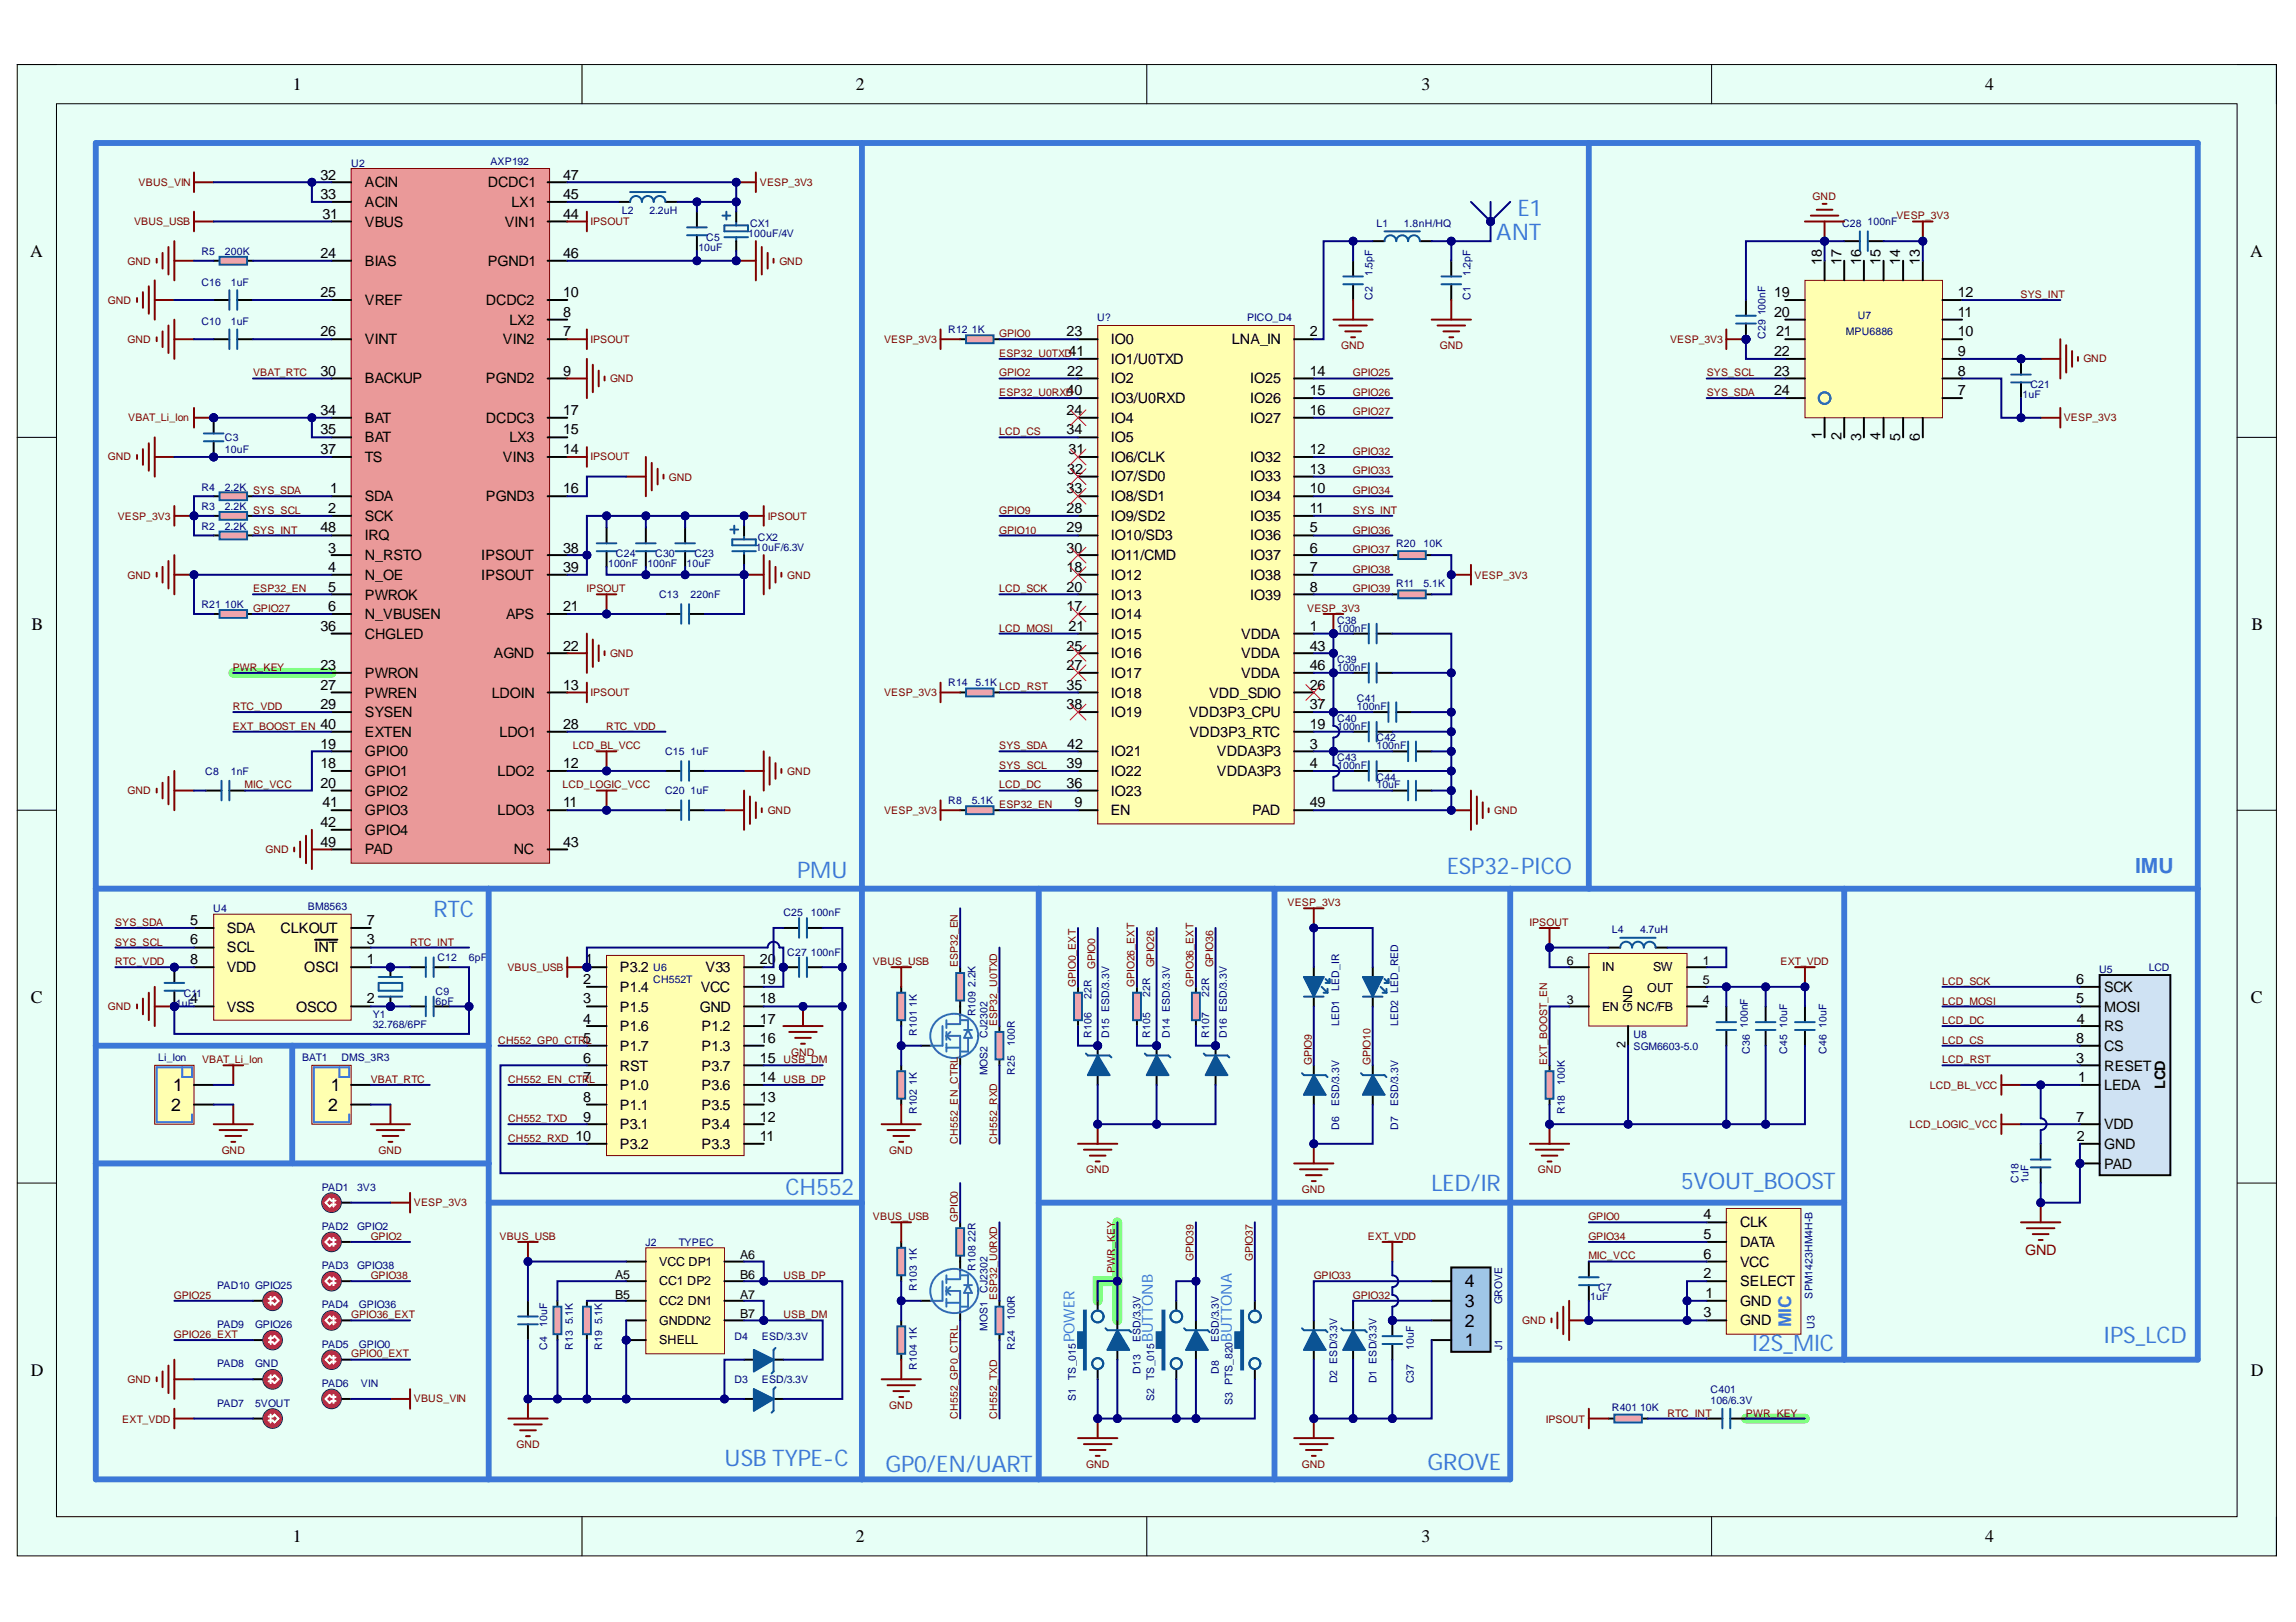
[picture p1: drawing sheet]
<svg xmlns="http://www.w3.org/2000/svg" width="297mm" height="210mm" viewBox="0 0 297 210" stroke-linecap="round" stroke-linejoin="round" font-family="sans-serif">
<defs><g id="words">
<g font-size="3" fill="#3c78d8">
<text x="196.4" y="28">E1</text>
<text x="193.6" y="31">ANT</text>
<text x="103.1" y="113.6">PMU</text>
<text x="187.2" y="113.1">ESP32-PICO</text>
<text x="56.1" y="118.7">RTC</text>
<text x="101.6" y="154.7">CH552</text>
<text x="185.2" y="154.2">LED/IR</text>
<text x="217.5" y="153.9">5VOUT_BOOST</text>
<text x="272.2" y="173.8">IPS_LCD</text>
<text x="226.6" y="174.8">I2S_MIC</text>
<text x="93.7" y="189.8">USBTYPE-C</text>
<text x="114.5" y="190.5">GP0/EN/UART</text>
<text x="184.7" y="190.3">GROVE</text>
</g>
<text font-size="2.7" fill="#3c78d8" x="276.2" y="112.9">IMU</text>
<g font-size="2.3">
<text x="37.9" y="11.7">1</text>
<text x="110.7" y="11.7">2</text>
<text x="183.9" y="11.7">3</text>
<text x="256.8" y="11.7">4</text>
<text x="3.9" y="33.3">A</text>
<text x="291.1" y="33.3">A</text>
<text x="4.1" y="81.5">B</text>
<text x="291.3" y="81.5">B</text>
<text x="4" y="129.7">C</text>
<text x="291.2" y="129.7">C</text>
<text x="22.2" y="143.8">2</text>
<text x="22.4" y="141.2">1</text>
<text x="42.5" y="143.8">2</text>
<text x="42.8" y="141.2">1</text>
<text x="189.5" y="166.6">4</text>
<text x="189.5" y="171.7">2</text>
<text x="189.5" y="169.1">3</text>
<text x="4" y="178">D</text>
<text x="189.5" y="174.2">1</text>
<text x="291.2" y="178">D</text>
<text x="37.9" y="199.6">1</text>
<text x="110.7" y="199.6">2</text>
<text x="183.9" y="199.6">3</text>
<text x="256.8" y="199.6">4</text>
</g>
<text font-size="2.3" fill="#3c78d8" x="231.7" y="171.7" transform="rotate(-90 231.7 171.7)">MIC</text>
<g font-size="1.9">
<text x="41.5" y="23.2">32</text>
<text x="72.8" y="23.2">47</text>
<text x="41.5" y="25.8">33</text>
<text x="41.7" y="28.3">31</text>
<text x="47.2" y="29.3">VBUS</text>
<text x="47.2" y="24.3">ACIN</text>
<text x="47.2" y="26.8">ACIN</text>
<text x="63.1" y="24.3">DCDC1</text>
<text x="65.3" y="29.3">VIN1</text>
<text x="66.2" y="26.8">LX1</text>
<text x="72.8" y="28.3">44</text>
<text x="72.8" y="25.8">45</text>
<text x="41.5" y="33.4">24</text>
<text x="47.2" y="34.4">BIAS</text>
<text x="63.1" y="34.4">PGND1</text>
<text x="72.8" y="33.4">46</text>
<text x="235.7" y="34.2" transform="rotate(-90 235.7 34.2)">18</text>
<text x="238.2" y="34.2" transform="rotate(-90 238.2 34.2)">17</text>
<text x="240.8" y="34.2" transform="rotate(-90 240.8 34.2)">16</text>
<text x="243.3" y="34.2" transform="rotate(-90 243.3 34.2)">15</text>
<text x="245.8" y="34.2" transform="rotate(-90 245.8 34.2)">14</text>
<text x="248.4" y="34.2" transform="rotate(-90 248.4 34.2)">13</text>
<text x="41.5" y="38.5">25</text>
<text x="47.2" y="39.5">VREF</text>
<text x="62.9" y="39.5">DCDC2</text>
<text x="72.8" y="41">8</text>
<text x="72.8" y="38.5">10</text>
<text x="229.5" y="38.5">19</text>
<text x="229.5" y="41">20</text>
<text x="253.3" y="41">11</text>
<text x="253.3" y="38.5">12</text>
<text x="41.5" y="43.5">26</text>
<text x="47.2" y="44.5">VINT</text>
<text x="65.1" y="44.5">VIN2</text>
<text x="65.9" y="42">LX2</text>
<text x="72.8" y="43.5">7</text>
<text x="138" y="43.5">23</text>
<text x="138.2" y="46.1">41</text>
<text x="143.7" y="44.5">IO0</text>
<text x="143.7" y="47.1">IO1/U0TXD</text>
<text x="159.4" y="44.5">LNA_IN</text>
<text x="169.4" y="43.5">2</text>
<text x="229.5" y="46.1">22</text>
<text x="229.8" y="43.5">21</text>
<text x="253.3" y="46.1">9</text>
<text x="253.3" y="43.5">10</text>
<text x="41.5" y="48.6">30</text>
<text x="41.5" y="53.7">34</text>
<text x="47.2" y="49.6">BACKUP</text>
<text x="62.9" y="49.6">PGND2</text>
<text x="72.8" y="48.6">9</text>
<text x="72.8" y="53.7">17</text>
<text x="138" y="53.7">24</text>
<text x="138" y="51.1">40</text>
<text x="138.1" y="48.6">22</text>
<text x="143.7" y="49.6">IO2</text>
<text x="143.7" y="52.2">IO3/U0RXD</text>
<text x="161.8" y="49.6">IO25</text>
<text x="161.8" y="52.2">IO26</text>
<text x="169.4" y="48.6">14</text>
<text x="169.4" y="51.1">15</text>
<text x="169.4" y="53.7">16</text>
<text x="229.5" y="48.6">23</text>
<text x="229.5" y="51.1">24</text>
<text x="253.3" y="51.1">7</text>
<text x="253.3" y="48.6">8</text>
<text x="41.5" y="56.2">35</text>
<text x="41.5" y="58.7">37</text>
<text x="47.2" y="54.7">BAT</text>
<text x="47.2" y="57.2">BAT</text>
<text x="47.2" y="59.8">TS</text>
<text x="62.9" y="54.7">DCDC3</text>
<text x="65.1" y="59.8">VIN3</text>
<text x="65.9" y="57.2">LX3</text>
<text x="72.8" y="58.7">14</text>
<text x="72.8" y="56.2">15</text>
<text x="138" y="56.2">34</text>
<text x="138.2" y="58.7">31</text>
<text x="143.7" y="54.7">IO4</text>
<text x="143.7" y="59.8">IO6/CLK</text>
<text x="143.7" y="57.2">IO5</text>
<text x="161.8" y="59.8">IO32</text>
<text x="161.8" y="54.7">IO27</text>
<text x="169.4" y="58.7">12</text>
<text x="235.7" y="56.8" transform="rotate(-90 235.7 56.8)">1</text>
<text x="238.2" y="57" transform="rotate(-90 238.2 57)">2</text>
<text x="240.8" y="57.1" transform="rotate(-90 240.8 57.1)">3</text>
<text x="243.3" y="57" transform="rotate(-90 243.3 57)">4</text>
<text x="245.8" y="57.1" transform="rotate(-90 245.8 57.1)">5</text>
<text x="248.4" y="57.1" transform="rotate(-90 248.4 57.1)">6</text>
<text x="42.7" y="63.8">1</text>
<text x="47.2" y="64.8">SDA</text>
<text x="62.9" y="64.8">PGND3</text>
<text x="72.8" y="63.8">16</text>
<text x="138" y="63.8">33</text>
<text x="138.1" y="61.3">32</text>
<text x="143.7" y="62.3">IO7/SD0</text>
<text x="143.7" y="64.8">IO8/SD1</text>
<text x="161.8" y="64.8">IO34</text>
<text x="161.8" y="62.3">IO33</text>
<text x="169.4" y="63.8">10</text>
<text x="169.4" y="61.3">13</text>
<text x="41.5" y="68.9">48</text>
<text x="42.5" y="66.4">2</text>
<text x="42.5" y="71.5">3</text>
<text x="47.2" y="67.4">SCK</text>
<text x="47.2" y="69.9">IRQ</text>
<text x="72.8" y="71.5">38</text>
<text x="138" y="66.4">28</text>
<text x="138" y="68.9">29</text>
<text x="138" y="71.5">30</text>
<text x="143.7" y="67.4">IO9/SD2</text>
<text x="143.7" y="69.9">IO10/SD3</text>
<text x="161.8" y="69.9">IO36</text>
<text x="161.8" y="67.4">IO35</text>
<text x="169.4" y="68.9">5</text>
<text x="169.4" y="71.5">6</text>
<text x="169.4" y="66.4">11</text>
<text x="42.5" y="74">4</text>
<text x="42.5" y="76.6">5</text>
<text x="47.2" y="72.5">N_RSTO</text>
<text x="47.2" y="75.1">N_OE</text>
<text x="47.2" y="77.6">PWROK</text>
<text x="62.3" y="72.5">IPSOUT</text>
<text x="62.3" y="75.1">IPSOUT</text>
<text x="72.8" y="74">39</text>
<text x="138" y="74">18</text>
<text x="138" y="76.6">20</text>
<text x="143.7" y="75.1">IO12</text>
<text x="143.7" y="77.6">IO13</text>
<text x="143.7" y="72.5">IO11/CMD</text>
<text x="161.8" y="72.5">IO37</text>
<text x="161.8" y="75.1">IO38</text>
<text x="161.8" y="77.6">IO39</text>
<text x="169.4" y="74">7</text>
<text x="169.4" y="76.6">8</text>
<text x="41.5" y="81.7">36</text>
<text x="42.5" y="79.1">6</text>
<text x="47.2" y="80.1">N_VBUSEN</text>
<text x="47.2" y="82.7">CHGLED</text>
<text x="65.5" y="80.1">APS</text>
<text x="72.8" y="79.1">21</text>
<text x="138" y="79.1">17</text>
<text x="138.2" y="81.7">21</text>
<text x="143.7" y="80.1">IO14</text>
<text x="143.7" y="82.7">IO15</text>
<text x="160.6" y="82.7">VDDA</text>
<text x="169.4" y="81.7">1</text>
<text x="41.5" y="86.7">23</text>
<text x="41.5" y="89.3">27</text>
<text x="47.2" y="87.7">PWRON</text>
<text x="63.9" y="85.2">AGND</text>
<text x="72.8" y="89.3">13</text>
<text x="72.8" y="84.2">22</text>
<text x="138" y="84.2">25</text>
<text x="138" y="86.7">27</text>
<text x="138" y="89.3">35</text>
<text x="143.7" y="85.2">IO16</text>
<text x="143.7" y="87.7">IO17</text>
<text x="160.6" y="85.2">VDDA</text>
<text x="160.6" y="87.7">VDDA</text>
<text x="169.4" y="89.3">26</text>
<text x="169.4" y="84.2">43</text>
<text x="169.4" y="86.7">46</text>
<text x="41.5" y="91.8">29</text>
<text x="41.5" y="94.3">40</text>
<text x="47.2" y="90.3">PWREN</text>
<text x="47.2" y="92.8">SYSEN</text>
<text x="47.2" y="95.3">EXTEN</text>
<text x="63.6" y="90.3">LDOIN</text>
<text x="64.6" y="95.3">LDO1</text>
<text x="72.8" y="94.3">28</text>
<text x="138" y="91.8">38</text>
<text x="143.7" y="90.3">IO18</text>
<text x="143.7" y="92.8">IO19</text>
<text x="153.8" y="92.8">VDD3P3_CPU</text>
<text x="153.9" y="95.3">VDD3P3_RTC</text>
<text x="156.4" y="90.3">VDD_SDIO</text>
<text x="169.4" y="94.3">19</text>
<text x="169.4" y="91.8">37</text>
<text x="41.5" y="99.4">18</text>
<text x="41.5" y="96.9">19</text>
<text x="41.5" y="101.9">20</text>
<text x="47.2" y="100.4">GPIO1</text>
<text x="47.2" y="97.9">GPIO0</text>
<text x="64.4" y="100.4">LDO2</text>
<text x="72.8" y="99.4">12</text>
<text x="138" y="101.9">36</text>
<text x="138" y="99.4">39</text>
<text x="138.1" y="96.9">42</text>
<text x="143.7" y="100.4">IO22</text>
<text x="143.7" y="97.9">IO21</text>
<text x="157.4" y="97.9">VDDA3P3</text>
<text x="157.4" y="100.4">VDDA3P3</text>
<text x="169.4" y="96.9">3</text>
<text x="169.4" y="99.4">4</text>
<text x="41.5" y="107">42</text>
<text x="41.7" y="104.5">41</text>
<text x="47.2" y="103">GPIO2</text>
<text x="47.2" y="105.5">GPIO3</text>
<text x="64.4" y="105.5">LDO3</text>
<text x="72.8" y="104.5">11</text>
<text x="139" y="104.5">9</text>
<text x="143.7" y="105.5">EN</text>
<text x="143.7" y="103">IO23</text>
<text x="162" y="105.5">PAD</text>
<text x="169.4" y="104.5">49</text>
<text x="41.5" y="109.5">49</text>
<text x="47.2" y="108">GPIO4</text>
<text x="47.2" y="110.6">PAD</text>
<text x="66.5" y="110.6">NC</text>
<text x="72.8" y="109.5">43</text>
<text x="24.6" y="119.7">5</text>
<text x="47.5" y="119.7">7</text>
<text x="24.6" y="122.2">6</text>
<text x="24.6" y="124.8">8</text>
<text x="29.4" y="120.7">SDA</text>
<text x="29.4" y="123.2">SCL</text>
<text x="29.4" y="125.8">VDD</text>
<text x="36.3" y="120.7">CLKOUT</text>
<text x="39.3" y="125.8">OSCI</text>
<text x="40.7" y="123.2">INT</text>
<text x="47.5" y="124.8">1</text>
<text x="47.5" y="122.2">3</text>
<text x="75.7" y="124.8">1</text>
<text x="80.2" y="125.8">P3.2</text>
<text x="91.3" y="125.8">V33</text>
<text x="98.3" y="124.8">20</text>
<text x="24.6" y="129.8">4</text>
<text x="29.4" y="130.9">VSS</text>
<text x="38.3" y="130.9">OSCO</text>
<text x="47.5" y="129.8">2</text>
<text x="75.5" y="127.3">2</text>
<text x="75.5" y="129.8">3</text>
<text x="80.2" y="128.3">P1.4</text>
<text x="80.2" y="130.9">P1.5</text>
<text x="90.5" y="130.9">GND</text>
<text x="90.7" y="128.3">VCC</text>
<text x="98.3" y="129.8">18</text>
<text x="98.3" y="127.3">19</text>
<text x="268.6" y="129.8">5</text>
<text x="268.6" y="127.3">6</text>
<text x="272.2" y="130.9">MOSI</text>
<text x="272.2" y="128.3">SCK</text>
<text x="75.5" y="132.5">4</text>
<text x="75.5" y="135">5</text>
<text x="75.5" y="137.5">6</text>
<text x="80.2" y="133.5">P1.6</text>
<text x="80.2" y="136">P1.7</text>
<text x="90.8" y="136">P1.3</text>
<text x="90.8" y="133.5">P1.2</text>
<text x="98.3" y="137.5">15</text>
<text x="98.3" y="135">16</text>
<text x="98.3" y="132.5">17</text>
<text x="268.6" y="137.5">3</text>
<text x="268.6" y="135">8</text>
<text x="268.7" y="132.5">4</text>
<text x="272.2" y="133.5">RS</text>
<text x="272.2" y="136">CS</text>
<text x="75.5" y="140.1">7</text>
<text x="75.5" y="142.6">8</text>
<text x="80.2" y="138.5">RST</text>
<text x="80.2" y="141.1">P1.0</text>
<text x="80.2" y="143.6">P1.1</text>
<text x="90.8" y="143.6">P3.5</text>
<text x="90.8" y="141.1">P3.6</text>
<text x="90.8" y="138.5">P3.7</text>
<text x="98.3" y="142.6">13</text>
<text x="98.3" y="140.1">14</text>
<text x="268.9" y="140.1">1</text>
<text x="272.2" y="141.1">LEDA</text>
<text x="272.2" y="138.5">RESET</text>
<text x="280.1" y="140.9" transform="rotate(-90 280.1 140.9)">LCD</text>
<text x="74.4" y="147.7">10</text>
<text x="75.5" y="145.1">9</text>
<text x="80.2" y="146.1">P3.1</text>
<text x="80.2" y="148.7">P3.2</text>
<text x="90.8" y="148.7">P3.3</text>
<text x="90.8" y="146.1">P3.4</text>
<text x="98.3" y="147.7">11</text>
<text x="98.3" y="145.1">12</text>
<text x="268.6" y="145.1">7</text>
<text x="268.7" y="147.7">2</text>
<text x="272.2" y="148.7">GND</text>
<text x="272.2" y="146.1">VDD</text>
<text x="272.2" y="151.2">PAD</text>
<text x="220.4" y="157.8">4</text>
<text x="220.4" y="160.3">5</text>
<text x="225.1" y="158.8">CLK</text>
<text x="225.1" y="161.4">DATA</text>
<text x="220.4" y="165.4">2</text>
<text x="220.4" y="162.9">6</text>
<text x="220.6" y="168">1</text>
<text x="225.1" y="166.4">SELECT</text>
<text x="225.1" y="163.9">VCC</text>
<text x="220.4" y="170.5">3</text>
<text x="225.1" y="169">GND</text>
<text x="225.1" y="171.5">GND</text>
</g>
<text font-size="1.9" fill="#800000" x="262" y="162.4">GND</text>
<g font-size="1.9" fill="#3c78d8">
<text x="139" y="173.7" transform="rotate(-90 139 173.7)">POWER</text>
<text x="149.1" y="173.7" transform="rotate(-90 149.1 173.7)">BUTTONB</text>
<text x="159.4" y="173.7" transform="rotate(-90 159.4 173.7)">BUTTONA</text>
</g>
<g font-size="1.6">
<text x="202.7" y="124.8">6</text>
<text x="207.3" y="125.7">IN</text>
<text x="213.9" y="125.7">SW</text>
<text x="220.3" y="124.8">1</text>
<text x="202.7" y="129.9">3</text>
<text x="207.3" y="130.8">EN</text>
<text x="211.2" y="131" transform="rotate(-90 211.2 131)">GND</text>
<text x="211.7" y="130.8">NC/FB</text>
<text x="213.1" y="128.3">OUT</text>
<text x="220.3" y="129.9">4</text>
<text x="220.3" y="127.4">5</text>
<text x="210.3" y="135.6" transform="rotate(-90 210.3 135.6)">2</text>
<text x="79.6" y="165.5">A5</text>
<text x="85.3" y="163.8">VCC DP1</text>
<text x="85.3" y="166.4">CC1 DP2</text>
<text x="95.8" y="163">A6</text>
<text x="95.8" y="165.5">B6</text>
<text x="79.6" y="168">B5</text>
<text x="85.3" y="171.4">GNDDN2</text>
<text x="85.3" y="174">SHELL</text>
<text x="85.3" y="168.9">CC2 DN1</text>
<text x="95.8" y="170.6">B7</text>
<text x="95.8" y="168">A7</text>
</g>
<g font-size="1.4" fill="#000080">
<text x="45.4" y="21.6">U2</text>
<text x="63.4" y="21.3">AXP192</text>
<text x="80.5" y="27.6">L2</text>
<text x="84" y="27.6">2.2uH</text>
<text x="97" y="29.4">CX1</text>
<text x="178.1" y="29.4">L1</text>
<text x="181.6" y="29.4">1.8nH/HQ</text>
<text x="238.3" y="29.4">C28</text>
<text x="241.6" y="29.2">100nF</text>
<text x="26.1" y="33">R5</text>
<text x="29.1" y="33">200K</text>
<text x="90.4" y="32.5">10uF</text>
<text x="91.4" y="31.2">C5</text>
<text x="96.8" y="30.7">100uF/4V</text>
<text x="177.6" y="35.8" transform="rotate(-90 177.6 35.8)">1.5pF</text>
<text x="190.3" y="35.8" transform="rotate(-90 190.3 35.8)">1.2pF</text>
<text x="26.1" y="37">C16</text>
<text x="29.9" y="37">1uF</text>
<text x="142" y="41.6">U?</text>
<text x="161.3" y="41.6">PICO_D4</text>
<text x="177.6" y="38.8" transform="rotate(-90 177.6 38.8)">C2</text>
<text x="190.3" y="38.8" transform="rotate(-90 190.3 38.8)">C1</text>
<text x="228.4" y="40.8" transform="rotate(-90 228.4 40.8)">100nF</text>
<text x="240.3" y="41.3">U7</text>
<text x="26.1" y="42.1">C10</text>
<text x="29.9" y="42.1">1uF</text>
<text x="122.7" y="43.1">R12</text>
<text x="125.7" y="43.1">1K</text>
<text x="228.4" y="43.9" transform="rotate(-90 228.4 43.9)">C29</text>
<text x="238.8" y="43.4">MPU6886</text>
<text x="261.7" y="51.5">1uF</text>
<text x="262.7" y="50.2">C21</text>
<text x="29.1" y="57.1">C3</text>
<text x="29.1" y="58.6">10uF</text>
<text x="26.1" y="63.5">R4</text>
<text x="29.1" y="63.5">2.2K</text>
<text x="26.1" y="66">R3</text>
<text x="26.1" y="68.6">R2</text>
<text x="29.1" y="66">2.2K</text>
<text x="29.1" y="68.6">2.2K</text>
<text x="97.8" y="71.3">10uF/6.3V</text>
<text x="98" y="70.1">CX2</text>
<text x="180.6" y="70.8">R20</text>
<text x="184.2" y="70.8">10K</text>
<text x="78.7" y="73.4">100nF</text>
<text x="79.7" y="72.1">C24</text>
<text x="83.8" y="73.4">100nF</text>
<text x="84.8" y="72.1">C30</text>
<text x="85.3" y="77.4">C13</text>
<text x="88.8" y="73.4">10uF</text>
<text x="89.3" y="77.4">220nF</text>
<text x="89.8" y="72.1">C23</text>
<text x="180.6" y="75.9">R11</text>
<text x="184.2" y="75.9">5.1K</text>
<text x="26.1" y="78.7">R21</text>
<text x="29.1" y="78.7">10K</text>
<text x="173" y="80.7">C38</text>
<text x="173" y="81.7">100nF</text>
<text x="122.7" y="88.8">R14</text>
<text x="126.2" y="88.8">5.1K</text>
<text x="173" y="85.8">C39</text>
<text x="173" y="86.8">100nF</text>
<text x="173" y="93.4">C40</text>
<text x="173" y="94.4">100nF</text>
<text x="175.5" y="90.9">C41</text>
<text x="175.5" y="91.9">100nF</text>
<text x="178.1" y="95.9">C42</text>
<text x="26.6" y="100.2">C8</text>
<text x="29.9" y="100.2">1nF</text>
<text x="86" y="97.7">C15</text>
<text x="89.3" y="97.7">1uF</text>
<text x="173" y="98.5">C43</text>
<text x="173" y="99.5">100nF</text>
<text x="178.1" y="97">100nF</text>
<text x="178.1" y="101">C44</text>
<text x="86" y="102.8">C20</text>
<text x="89.3" y="102.8">1uF</text>
<text x="122.7" y="104.1">R8</text>
<text x="125.7" y="104.1">5.1K</text>
<text x="178.1" y="102">10uF</text>
<text x="27.6" y="118">U4</text>
<text x="39.8" y="117.7">BM8563</text>
<text x="101.3" y="118.5">C25</text>
<text x="104.9" y="118.5">100nF</text>
<text x="56.6" y="124.4">C12</text>
<text x="60.7" y="124.4">6pF</text>
<text x="84.5" y="125.7">U6</text>
<text x="101.9" y="123.7">C27</text>
<text x="104.9" y="123.7">100nF</text>
<text x="208.5" y="120.8">L4</text>
<text x="212.2" y="120.8">4.7uH</text>
<text x="271.6" y="125.9">U5</text>
<text x="278" y="125.7">LCD</text>
<text x="22.8" y="130.3">1uF</text>
<text x="23.8" y="129">C11</text>
<text x="48.2" y="131.8">Y1</text>
<text x="56.3" y="128.7">C9</text>
<text x="56.3" y="130">6pF</text>
<text x="84.5" y="127.2">CH552T</text>
<text x="118.6" y="130.3" transform="rotate(-90 118.6 130.3)">1K</text>
<text x="126.2" y="131.5" transform="rotate(-90 126.2 131.5)">R109</text>
<text x="126.2" y="127.7" transform="rotate(-90 126.2 127.7)">2.2K</text>
<text x="141.2" y="129.2" transform="rotate(-90 141.2 129.2)">22R</text>
<text x="148.8" y="129" transform="rotate(-90 148.8 129)">22R</text>
<text x="156.4" y="129" transform="rotate(-90 156.4 129)">22R</text>
<text x="173.3" y="128.2" transform="rotate(-90 173.3 128.2)">LED_IR</text>
<text x="20.5" y="137.4">Li_Ion</text>
<text x="39.1" y="137.4">BAT1</text>
<text x="44.2" y="137.4">DMS_3R3</text>
<text x="48.2" y="133">32.768/6PF</text>
<text x="118.6" y="134.1" transform="rotate(-90 118.6 134.1)">R101</text>
<text x="127.7" y="134.3" transform="rotate(-90 127.7 134.3)">CJ2302</text>
<text x="131.3" y="135.3" transform="rotate(-90 131.3 135.3)">100R</text>
<text x="141.2" y="134.3" transform="rotate(-90 141.2 134.3)">R106</text>
<text x="143.5" y="134.3" transform="rotate(-90 143.5 134.3)">D15 ESD/3.3V</text>
<text x="148.8" y="134.3" transform="rotate(-90 148.8 134.3)">R105</text>
<text x="151.3" y="134.3" transform="rotate(-90 151.3 134.3)">D14 ESD/3.3V</text>
<text x="156.4" y="134.3" transform="rotate(-90 156.4 134.3)">R107</text>
<text x="158.7" y="134.3" transform="rotate(-90 158.7 134.3)">D16 ESD/3.3V</text>
<text x="173.3" y="132.8" transform="rotate(-90 173.3 132.8)">LED1</text>
<text x="180.9" y="132.8" transform="rotate(-90 180.9 132.8)">LED2 LED_RED</text>
<text x="211.3" y="134.3">U8</text>
<text x="211.3" y="135.8">SGM6603-5.0</text>
<text x="226.1" y="133" transform="rotate(-90 226.1 133)">100nF</text>
<text x="226.4" y="136.3" transform="rotate(-90 226.4 136.3)">C36</text>
<text x="231.2" y="136.3" transform="rotate(-90 231.2 136.3)">C45</text>
<text x="231.2" y="133" transform="rotate(-90 231.2 133)">10uF</text>
<text x="236.3" y="136.3" transform="rotate(-90 236.3 136.3)">C46</text>
<text x="236.3" y="133" transform="rotate(-90 236.3 133)">10uF</text>
<text x="118.6" y="140.4" transform="rotate(-90 118.6 140.4)">1K</text>
<text x="127.7" y="139.1" transform="rotate(-90 127.7 139.1)">MOS2</text>
<text x="131.3" y="139.1" transform="rotate(-90 131.3 139.1)">R25</text>
<text x="173.3" y="143.2" transform="rotate(-90 173.3 143.2)">ESD/3.3V</text>
<text x="180.9" y="143.2" transform="rotate(-90 180.9 143.2)">ESD/3.3V</text>
<text x="202.4" y="140.4" transform="rotate(-90 202.4 140.4)">100K</text>
<text x="118.6" y="144.2" transform="rotate(-90 118.6 144.2)">R102</text>
<text x="173.3" y="146.2" transform="rotate(-90 173.3 146.2)">D6</text>
<text x="180.9" y="146.2" transform="rotate(-90 180.9 146.2)">D7</text>
<text x="202.4" y="144.2" transform="rotate(-90 202.4 144.2)">R18</text>
<text x="41.6" y="154.1">PAD1</text>
<text x="46.2" y="154.1">3V3</text>
<text x="261.2" y="153.1" transform="rotate(-90 261.2 153.1)">C18</text>
<text x="262.4" y="153.1" transform="rotate(-90 262.4 153.1)">1uF</text>
<text x="41.6" y="159.2">PAD2</text>
<text x="46.2" y="159.2">GPIO2</text>
<text x="83.5" y="161.2">J2</text>
<text x="87.8" y="161.2">TYPEC</text>
<text x="126.2" y="160.7" transform="rotate(-90 126.2 160.7)">22R</text>
<text x="28.1" y="166.8">PAD10 GPIO25</text>
<text x="41.6" y="164.2">PAD3</text>
<text x="46.2" y="164.2">GPIO38</text>
<text x="118.6" y="167" transform="rotate(-90 118.6 167)">R103</text>
<text x="118.6" y="163.2" transform="rotate(-90 118.6 163.2)">1K</text>
<text x="126.2" y="164.5" transform="rotate(-90 126.2 164.5)">R108</text>
<text x="127.7" y="167.3" transform="rotate(-90 127.7 167.3)">CJ2302</text>
<text x="206.8" y="167">C7</text>
<text x="28.1" y="171.8">PAD9</text>
<text x="33" y="171.8">GPIO26</text>
<text x="41.6" y="169.3">PAD4</text>
<text x="46.4" y="169.3">GPIO36</text>
<text x="70.8" y="171.7" transform="rotate(-90 70.8 171.7)">10uF</text>
<text x="74.1" y="171.3" transform="rotate(-90 74.1 171.3)">5.1K</text>
<text x="77.9" y="171.3" transform="rotate(-90 77.9 171.3)">5.1K</text>
<text x="95" y="173.4">D4</text>
<text x="98.6" y="173.4">ESD/3.3V</text>
<text x="118.6" y="173.5" transform="rotate(-90 118.6 173.5)">1K</text>
<text x="127.7" y="172.2" transform="rotate(-90 127.7 172.2)">MOS1</text>
<text x="131.3" y="170.8" transform="rotate(-90 131.3 170.8)">100R</text>
<text x="147.5" y="173.7" transform="rotate(-90 147.5 173.7)">ESD/3.3V</text>
<text x="157.7" y="173.7" transform="rotate(-90 157.7 173.7)">ESD/3.3V</text>
<text x="194.3" y="168.8" transform="rotate(-90 194.3 168.8)">GROVE</text>
<text x="205.7" y="168.3">1uF</text>
<text x="234.5" y="168" transform="rotate(-90 234.5 168)">SPM1423HM4H-B</text>
<text x="234.8" y="171.9" transform="rotate(-90 234.8 171.9)">U3</text>
<text x="28.1" y="176.9">PAD8</text>
<text x="33" y="176.9">GND</text>
<text x="41.6" y="174.4">PAD5</text>
<text x="41.6" y="179.5">PAD6</text>
<text x="46.4" y="174.4">GPIO0</text>
<text x="46.7" y="179.5">VIN</text>
<text x="70.8" y="174.7" transform="rotate(-90 70.8 174.7)">C4</text>
<text x="74.1" y="174.7" transform="rotate(-90 74.1 174.7)">R13</text>
<text x="77.9" y="174.7" transform="rotate(-90 77.9 174.7)">R19</text>
<text x="95" y="178.9">D3</text>
<text x="98.6" y="178.9">ESD/3.3V</text>
<text x="118.6" y="177.3" transform="rotate(-90 118.6 177.3)">R104</text>
<text x="131.3" y="174.7" transform="rotate(-90 131.3 174.7)">R24</text>
<text x="139.2" y="178.5" transform="rotate(-90 139.2 178.5)">TS_015</text>
<text x="147.5" y="177.8" transform="rotate(-90 147.5 177.8)">D13</text>
<text x="149.3" y="178.5" transform="rotate(-90 149.3 178.5)">TS_015</text>
<text x="157.7" y="177.8" transform="rotate(-90 157.7 177.8)">D8</text>
<text x="173" y="179" transform="rotate(-90 173 179)">D2 ESD/3.3V</text>
<text x="178.1" y="179" transform="rotate(-90 178.1 179)">D1 ESD/3.3V</text>
<text x="182.9" y="179" transform="rotate(-90 182.9 179)">C37</text>
<text x="182.9" y="174.7" transform="rotate(-90 182.9 174.7)">10uF</text>
<text x="194.3" y="174.7" transform="rotate(-90 194.3 174.7)">J1</text>
<text x="28.1" y="182.1">PAD7</text>
<text x="33" y="182.1">5VOUT</text>
<text x="139.2" y="181.3" transform="rotate(-90 139.2 181.3)">S1</text>
<text x="149.3" y="181.3" transform="rotate(-90 149.3 181.3)">S2</text>
<text x="159.5" y="181.8" transform="rotate(-90 159.5 181.8)">S3 PTS_820</text>
<text x="208.5" y="182.6">R401</text>
<text x="212.2" y="182.6">10K</text>
<text x="221.3" y="180.2">C401</text>
<text x="221.3" y="181.7">106/6.3V</text>
</g>
<g font-size="1.4" fill="#800000">
<text x="17.3" y="29.2">VBUS_USB</text>
<text x="17.9" y="24.1">VBUS_VIN</text>
<text x="76.4" y="29.2">IPSOUT</text>
<text x="98.3" y="24.1">VESP_3V3</text>
<text x="234.5" y="25.9">GND</text>
<text x="245.3" y="28.4">VESP_3V3</text>
<text x="16.5" y="34.2">GND</text>
<text x="100.8" y="34.2">GND</text>
<text x="14" y="39.3">GND</text>
<text x="261.4" y="38.5">SYS_INT</text>
<text x="16.5" y="44.4">GND</text>
<text x="76.4" y="44.4">IPSOUT</text>
<text x="114.4" y="44.4">VESP_3V3</text>
<text x="129.3" y="43.6">GPIO0</text>
<text x="129.3" y="46.1">ESP32_U0TXD</text>
<text x="173.5" y="45.1">GND</text>
<text x="186.3" y="45.1">GND</text>
<text x="216.1" y="44.4">VESP_3V3</text>
<text x="269.5" y="46.9">GND</text>
<text x="32.7" y="48.7">VBAT_RTC</text>
<text x="78.9" y="49.4">GND</text>
<text x="129.3" y="48.7">GPIO2</text>
<text x="129.3" y="51.2">ESP32_U0RXD</text>
<text x="175" y="48.7">GPIO25</text>
<text x="175" y="51.2">GPIO26</text>
<text x="175" y="53.8">GPIO27</text>
<text x="220.8" y="51.2">SYS_SDA</text>
<text x="220.8" y="48.7">SYS_SCL</text>
<text x="14" y="59.6">GND</text>
<text x="16.6" y="54.5">VBAT_Li_Ion</text>
<text x="76.4" y="59.6">IPSOUT</text>
<text x="129.3" y="56.3">LCD_CS</text>
<text x="175" y="58.8">GPIO32</text>
<text x="267" y="54.5">VESP_3V3</text>
<text x="32.7" y="64">SYS_SDA</text>
<text x="86.5" y="62.2">GND</text>
<text x="175" y="61.4">GPIO33</text>
<text x="175" y="64">GPIO34</text>
<text x="15.2" y="67.3">VESP_3V3</text>
<text x="32.7" y="66.5">SYS_SCL</text>
<text x="32.7" y="69.1">SYS_INT</text>
<text x="99.3" y="67.3">IPSOUT</text>
<text x="129.3" y="66.5">GPIO9</text>
<text x="129.3" y="69.1">GPIO10</text>
<text x="175" y="71.6">GPIO37</text>
<text x="175" y="69.1">GPIO36</text>
<text x="175" y="66.5">SYS_INT</text>
<text x="16.5" y="74.9">GND</text>
<text x="32.7" y="76.7">ESP32_EN</text>
<text x="75.9" y="76.7">IPSOUT</text>
<text x="101.9" y="74.9">GND</text>
<text x="129.3" y="76.7">LCD_SCK</text>
<text x="175" y="74.1">GPIO38</text>
<text x="175" y="76.7">GPIO39</text>
<text x="190.8" y="74.9">VESP_3V3</text>
<text x="32.7" y="79.2">GPIO27</text>
<text x="129.3" y="81.7">LCD_MOSI</text>
<text x="169.1" y="79.2">VESP_3V3</text>
<text x="30.1" y="86.8">PWR_KEY</text>
<text x="78.9" y="85">GND</text>
<text x="129.3" y="89.3">LCD_RST</text>
<text x="30.1" y="94.4">EXT_BOOST_EN</text>
<text x="30.1" y="91.9">RTC_VDD</text>
<text x="76.4" y="90.1">IPSOUT</text>
<text x="78.4" y="94.4">RTC_VDD</text>
<text x="114.4" y="90.1">VESP_3V3</text>
<text x="74.1" y="97">LCD_BL_VCC</text>
<text x="101.9" y="100.2">GND</text>
<text x="129.3" y="97">SYS_SDA</text>
<text x="129.3" y="99.5">SYS_SCL</text>
<text x="16.5" y="102.8">GND</text>
<text x="31.6" y="102">MIC_VCC</text>
<text x="72.8" y="102">LCD_LOGIC_VCC</text>
<text x="99.3" y="105.3">GND</text>
<text x="114.4" y="105.3">VESP_3V3</text>
<text x="129.3" y="104.6">ESP32_EN</text>
<text x="129.3" y="102">LCD_DC</text>
<text x="193.3" y="105.3">GND</text>
<text x="34.3" y="110.4">GND</text>
<text x="14.9" y="119.8">SYS_SDA</text>
<text x="166.6" y="117.2">VESP_3V3</text>
<text x="197.9" y="119.8">IPSOUT</text>
<text x="14.9" y="122.4">SYS_SCL</text>
<text x="14.9" y="124.9">RTC_VDD</text>
<text x="53" y="122.4">RTC_INT</text>
<text x="65.6" y="125.7">VBUS_USB</text>
<text x="112.9" y="124.9">VBUS_USB</text>
<text x="123.9" y="125.2" transform="rotate(-90 123.9 125.2)">ESP32_EN</text>
<text x="141.7" y="125.4" transform="rotate(-90 141.7 125.4)">GPIO0</text>
<text x="149.3" y="125.2" transform="rotate(-90 149.3 125.2)">GPIO26</text>
<text x="156.9" y="125.2" transform="rotate(-90 156.9 125.2)">GPIO36</text>
<text x="230.4" y="124.9">EXT_VDD</text>
<text x="14" y="130.8">GND</text>
<text x="139.2" y="127.7" transform="rotate(-90 139.2 127.7)">GPIO0_EXT</text>
<text x="146.8" y="127.7" transform="rotate(-90 146.8 127.7)">GPIO26_EXT</text>
<text x="154.4" y="127.7" transform="rotate(-90 154.4 127.7)">GPIO36_EXT</text>
<text x="251.3" y="130">LCD_MOSI</text>
<text x="251.3" y="127.5">LCD_SCK</text>
<text x="26.1" y="137.6">VBAT_Li_Ion</text>
<text x="64.5" y="135.1">CH552_GP0_CTRL</text>
<text x="101.3" y="137.6">USB_DM</text>
<text x="102.4" y="136.6">GND</text>
<text x="129" y="132.8" transform="rotate(-90 129 132.8)">ESP32_U0TXD</text>
<text x="169.7" y="137.9" transform="rotate(-90 169.7 137.9)">GPIO9</text>
<text x="177.3" y="137.9" transform="rotate(-90 177.3 137.9)">GPIO10</text>
<text x="200.2" y="137.9" transform="rotate(-90 200.2 137.9)">EXT_BOOST_EN</text>
<text x="251.3" y="135.1">LCD_CS</text>
<text x="251.3" y="132.5">LCD_DC</text>
<text x="251.3" y="137.6">LCD_RST</text>
<text x="48" y="140.1">VBAT_RTC</text>
<text x="65.7" y="140.1">CH552_EN_CTRL</text>
<text x="101.3" y="140.1">USB_DP</text>
<text x="249.6" y="140.9">LCD_BL_VCC</text>
<text x="28.7" y="149.3">GND</text>
<text x="49" y="149.3">GND</text>
<text x="65.7" y="147.8">CH552_RXD</text>
<text x="65.7" y="145.2">CH552_TXD</text>
<text x="115.1" y="149.3">GND</text>
<text x="123.9" y="148" transform="rotate(-90 123.9 148)">CH552_EN_CTRL</text>
<text x="129" y="148" transform="rotate(-90 129 148)">CH552_RXD</text>
<text x="247" y="146">LCD_LOGIC_VCC</text>
<text x="140.5" y="151.8">GND</text>
<text x="168.4" y="154.3">GND</text>
<text x="199" y="151.8">GND</text>
<text x="48" y="160.4">GPIO2</text>
<text x="53.6" y="156.1">VESP_3V3</text>
<text x="64.6" y="160.4">VBUS_USB</text>
<text x="112.9" y="157.9">VBUS_USB</text>
<text x="123.9" y="158.2" transform="rotate(-90 123.9 158.2)">GPIO0</text>
<text x="177" y="160.4">EXT_VDD</text>
<text x="205.5" y="157.9">GPIO0</text>
<text x="205.5" y="160.4">GPIO34</text>
<text x="48" y="165.5">GPIO38</text>
<text x="101.3" y="165.5">USB_DP</text>
<text x="144.2" y="164.7" transform="rotate(-90 144.2 164.7)">PWR_KEY</text>
<text x="154.4" y="163.2" transform="rotate(-90 154.4 163.2)">GPIO39</text>
<text x="162.1" y="163.2" transform="rotate(-90 162.1 163.2)">GPIO37</text>
<text x="170" y="165.5">GPIO33</text>
<text x="205.5" y="163">MIC_VCC</text>
<text x="22.5" y="173.1">GPIO26_EXT</text>
<text x="22.5" y="168">GPIO25</text>
<text x="45.4" y="170.6">GPIO36_EXT</text>
<text x="101.3" y="170.6">USB_DM</text>
<text x="129" y="168.3" transform="rotate(-90 129 168.3)">ESP32_U0RXD</text>
<text x="175" y="168">GPIO32</text>
<text x="196.9" y="171.3">GND</text>
<text x="16.5" y="178.9">GND</text>
<text x="45.4" y="175.6">GPIO0_EXT</text>
<text x="15.8" y="184.1">EXT_VDD</text>
<text x="53.6" y="181.5">VBUS_VIN</text>
<text x="115.1" y="182.3">GND</text>
<text x="123.9" y="183.6" transform="rotate(-90 123.9 183.6)">CH552_GP0_CTRL</text>
<text x="129" y="183.6" transform="rotate(-90 129 183.6)">CH552_TXD</text>
<text x="200" y="184.1">IPSOUT</text>
<text x="215.7" y="183.3">RTC_INT</text>
<text x="225.9" y="183.3">PWR_KEY</text>
<text x="66.8" y="187.4">GND</text>
<text x="140.5" y="189.9">GND</text>
<text x="168.4" y="189.9">GND</text>
</g>
</g></defs>
<path d="M2.2 8.4h292.3v192.9h-292.3z" fill-rule="evenodd" fill="#e7fff6"/>
<path d="M2.2 8.4h292.3v192.9h-292.3z" fill="none" stroke="#000" stroke-width=".13"/>
<path d="M7.3 13.4h282.1v182.9h-282.1z" fill-rule="evenodd" fill="#e7fff6"/>
<g fill="none" stroke="#000" stroke-width=".13">
<path d="M2.2 8.3h5.1M7.3 13.4h282.1v182.9h-282.1zM75.3 8.3v5.1M148.4 8.3v5.1M221.4 8.4v5M289.4 8.4h5.1v5M2.2 56.6h5.1M289.4 56.6h5.1M2.2 104.9h5.1M289.4 104.9h5.1M2.2 153.1h5.1M289.4 153.1h5.1"/>
<path d="M75.3 196.3v5M148.4 196.3v5M221.4 196.3v5M294.5 196.3v5"/>
</g>
<path d="M30.2 87.1h12.7M144.6 158.2v7.6M142 168.3v-2.5h2.6v5.1M225.9 183.6h7.6" fill="none" stroke="#6eff6e" stroke-width="1.3"/>
<path d="M45.4 21.8h25.7v89.9h-25.7z" fill-rule="evenodd" fill="#ea9999"/>
<path d="M45.4 21.8h25.7v89.9h-25.7z" fill="none" stroke="#800000" stroke-width=".13"/>
<g fill="none" stroke="#000" stroke-width=".25">
<path d="M42.9 38.8h2.5M42.9 33.7h2.5M42.9 28.7h2.5M42.9 23.6h2.5M42.9 26.1h2.5M70.8 38.8h2.6M70.8 33.7h2.6M70.8 28.7h2.6M70.8 23.6h2.6M70.8 26.1h2.6M42.9 43.9h2.5M42.9 49h2.5"/>
<path d="M42.9 59.1h2.5M42.9 56.6h2.5M42.9 54.1h2.5M70.8 43.9h2.6M70.8 41.4h2.6M70.8 49h2.6M70.8 59.1h2.6M70.8 56.6h2.6M70.8 54.1h2.6M42.9 64.2h2.5M42.9 66.8h2.5M42.9 71.8h2.5"/>
<path d="M42.9 74.4h2.5M42.9 76.9h2.5M42.9 79.5h2.5M42.9 69.3h2.5M70.8 64.2h2.6M70.8 71.8h2.6M70.8 74.4h2.6M70.8 79.5h2.6M78.5 68.3v2M78.5 71.3v2.1M83.6 68.3v2M83.6 71.3v2.1"/>
<path d="M88.6 68.3v2M88.6 71.3v2.1M96.3 68v1.3M96.3 71.8v1.3M42.9 99.8h2.5M42.9 89.6h2.5M42.9 97.2h2.5M42.9 87.1h2.5M42.9 94.7h2.5M42.9 92.1h2.5M42.9 82h2.5M70.8 99.8h2.6"/>
<path d="M70.8 89.6h2.6M70.8 84.5h2.6M70.8 94.7h2.6M42.9 104.9h2.5M42.9 102.3h2.5M42.9 107.4h2.5M42.9 109.9h2.5M70.8 104.9h2.6M70.8 109.9h2.6"/>
</g>
<path d="M77.2 71.3h2.5M77.2 70.3h2.5M82.3 71.3h2.5M82.3 70.3h2.5M87.4 71.3h2.5M87.4 70.3h2.5M94.5 68.5h1M94.7 71.3h3.1M94.7 69.8h3.1v.8h-3.1zM95 68v1M96.3 69.3v.5M96.3 71.3v.5" fill="none" stroke="#0b5394" stroke-width=".25"/>
<path d="M96.3 74.4h2.5M98.8 71.8v5.1M99.6 72.6v3.6M100.3 73.4v2M101.1 74.1v.5" fill="none" stroke="#800000" stroke-width=".25"/>
<circle cx="96.3" cy="74.4" r=".51" fill="#000080"/>
<circle cx="96.3" cy="74.4" r=".51" fill="none" stroke="#000080" stroke-width=".13"/>
<path d="M96.3 66.8h2.5M98.8 65.5v2.5" fill="none" stroke="#800000" stroke-width=".25"/>
<circle cx="96.3" cy="66.8" r=".51" fill="#000080"/>
<circle cx="96.3" cy="66.8" r=".51" fill="none" stroke="#000080" stroke-width=".13"/>
<path d="M73.4 28.7h2.5M75.9 27.4v2.5M95.2 33.7h2.6M97.8 31.2v5.1M98.6 32v3.5M99.3 32.7v2.1M100.1 33.5v.5" fill="none" stroke="#800000" stroke-width=".25"/>
<path d="M80 26.1h1.5M86.1 26.1h1.5M90.2 27.4v2M90.2 30.4v2.1M95.2 27.4v1.3M95.2 31.2v1.3" fill="none" stroke="#000" stroke-width=".25"/>
<path d="M81.5 26.1a.76 .76 0 0 1 .8-.7 .76 .76 0 0 1 .7 .7 .76 .76 0 0 1 .8-.7 .76 .76 0 0 1 .8 .7 .76 .76 0 0 1 .7-.7 .76 .76 0 0 1 .8 .7M81.5 24.9h4.6M88.9 30.4h2.5M88.9 29.4h2.5M93.5 27.9h1M93.7 30.7h3.1M93.7 29.2h3.1v.7h-3.1zM94 27.4v1M95.2 28.7v.5M95.2 30.7v.5" fill="none" stroke="#0b5394" stroke-width=".25"/>
<circle cx="95.2" cy="33.7" r=".51" fill="#000080"/>
<circle cx="95.2" cy="33.7" r=".51" fill="none" stroke="#000080" stroke-width=".13"/>
<path d="M95.2 23.6h2.6M97.8 22.3v2.6" fill="none" stroke="#800000" stroke-width=".25"/>
<circle cx="95.2" cy="23.6" r=".51" fill="#000080"/>
<circle cx="95.2" cy="23.6" r=".51" fill="none" stroke="#000080" stroke-width=".13"/>
<path d="M73.4 43.9h2.5M73.4 49h2.5M75.9 42.6v2.6M75.9 46.4v5.1M76.7 47.2v3.6M77.5 48v2M78.2 48.7v.5" fill="none" stroke="#800000" stroke-width=".25"/>
<path d="M142 42.1h25.4v64.5h-25.4z" fill-rule="evenodd" fill="#ffffb0"/>
<path d="M142 42.1h25.4v64.5h-25.4z" fill="none" stroke="#800000" stroke-width=".13"/>
<g fill="none" stroke="#000" stroke-width=".25">
<path d="M139.5 43.9h2.5M139.5 59.1h2.5M139.5 49h2.5M139.5 51.5h2.5M139.5 54.1h2.5M139.5 56.6h2.5M139.5 46.4h2.5M167.4 43.9h2.6M167.4 59.1h2.6M167.4 49h2.6M167.4 51.5h2.6M167.4 54.1h2.6"/>
<path d="M27.6 64.2h.8M32 64.2h.7M139.5 69.3h2.5M139.5 71.8h2.5M139.5 74.4h2.5M139.5 76.9h2.5M139.5 64.2h2.5M139.5 66.8h2.5M139.5 61.7h2.5M139.5 79.5h2.5M167.4 69.3h2.6M167.4 71.8h2.6"/>
<path d="M167.4 74.4h2.6M167.4 76.9h2.6M167.4 64.2h2.6M167.4 66.8h2.6M167.4 61.7h2.6M139.5 82h2.5M139.5 97.2h2.5M139.5 99.8h2.5M139.5 84.5h2.5M139.5 89.6h2.5M139.5 87.1h2.5M139.5 92.1h2.5"/>
<path d="M167.4 82h2.6M167.4 97.2h2.6M167.4 99.8h2.6M167.4 94.7h2.6M167.4 84.5h2.6M167.4 89.6h2.6M167.4 87.1h2.6M167.4 92.1h2.6M139.5 104.9h2.5M139.5 102.3h2.5M167.4 104.9h2.6"/>
</g>
<path d="M73.4 59.1h2.5M75.9 57.9v2.5M83.6 59.1v5.1M84.3 59.9v3.6M81 61.7h2.6M85.1 60.7v2M85.8 61.4v.5" fill="none" stroke="#800000" stroke-width=".25"/>
<path d="M28.4 63.7h3.6v1h-3.6z" fill-rule="evenodd" fill="#ffafaf"/>
<path d="M28.4 63.7h3.6v1h-3.6z" fill="none" stroke="#0b5394" stroke-width=".25"/>
<path d="M27.6 66.8h.8M32 66.8h.7" fill="none" stroke="#000" stroke-width=".25"/>
<path d="M28.4 66.2h3.6v1.1h-3.6z" fill-rule="evenodd" fill="#ffafaf"/>
<path d="M28.4 66.2h3.6v1.1h-3.6z" fill="none" stroke="#0b5394" stroke-width=".25"/>
<path d="M27.6 69.3h.8M32 69.3h.7" fill="none" stroke="#000" stroke-width=".25"/>
<path d="M28.4 68.8h3.6v1h-3.6z" fill-rule="evenodd" fill="#ffafaf"/>
<path d="M28.4 68.8h3.6v1h-3.6z" fill="none" stroke="#0b5394" stroke-width=".25"/>
<path d="M22.6 65.5v2.5M22.6 66.8h2.5" fill="none" stroke="#800000" stroke-width=".25"/>
<circle cx="25.1" cy="66.8" r=".51" fill="#000080"/>
<circle cx="25.1" cy="66.8" r=".51" fill="none" stroke="#000080" stroke-width=".13"/>
<path d="M20.3 74.1v.5M21 73.4v2M21.8 72.6v3.6M22.6 71.8v5.1M22.6 74.4h2.5" fill="none" stroke="#800000" stroke-width=".25"/>
<circle cx="25.1" cy="74.4" r=".51" fill="#000080"/>
<circle cx="25.1" cy="74.4" r=".51" fill="none" stroke="#000080" stroke-width=".13"/>
<path d="M27.6 79.5h.8M32 79.5h.7" fill="none" stroke="#000" stroke-width=".25"/>
<path d="M28.4 78.9h3.6v1.1h-3.6z" fill-rule="evenodd" fill="#ffafaf"/>
<path d="M28.4 78.9h3.6v1.1h-3.6zM88.1 103.6v2.5M89.1 103.6v2.5" fill="none" stroke="#0b5394" stroke-width=".25"/>
<path d="M86.1 104.9h2M89.1 104.9h2.1" fill="none" stroke="#000" stroke-width=".25"/>
<path d="M77.2 102.3h2.5M78.5 102.3v2.6M93.7 104.9h2.6M96.3 102.3v5.1M97 103.1v3.5M97.8 103.8v2.1M98.6 104.6v.5" fill="none" stroke="#800000" stroke-width=".25"/>
<circle cx="78.5" cy="104.9" r=".51" fill="#000080"/>
<circle cx="78.5" cy="104.9" r=".51" fill="none" stroke="#000080" stroke-width=".13"/>
<path d="M86.1 99.8h2M89.1 99.8h2.1" fill="none" stroke="#000" stroke-width=".25"/>
<path d="M88.1 98.5v2.5M89.1 98.5v2.5" fill="none" stroke="#0b5394" stroke-width=".25"/>
<path d="M77.2 97.2h2.5M78.5 97.2v2.6M96.3 99.8h2.5M98.8 97.2v5.1M99.6 98v3.5M100.3 98.8v2M101.1 99.5v.5" fill="none" stroke="#800000" stroke-width=".25"/>
<circle cx="78.5" cy="99.8" r=".51" fill="#000080"/>
<circle cx="78.5" cy="99.8" r=".51" fill="none" stroke="#000080" stroke-width=".13"/>
<path d="M77.2 76.9h2.5M78.5 76.9v2.6M22.6 99.8v5.1M73.4 89.6h2.5M75.9 88.3v2.6M20.3 102.1v.5M21 101.3v2M21.8 100.5v3.6M22.6 102.3h2.5" fill="none" stroke="#800000" stroke-width=".25"/>
<path d="M86.1 79.5h2M89.1 79.5h2.1M26.6 102.3h2.1M29.7 102.3h2" fill="none" stroke="#000" stroke-width=".25"/>
<path d="M88.1 78.2v2.5M89.1 78.2v2.5M28.7 101v2.6M29.7 101v2.6" fill="none" stroke="#0b5394" stroke-width=".25"/>
<circle cx="78.5" cy="79.5" r=".51" fill="#000080"/>
<circle cx="78.5" cy="79.5" r=".51" fill="none" stroke="#000080" stroke-width=".13"/>
<path d="M73.4 84.5h2.5M75.9 82v5.1M76.7 82.8v3.5M77.5 83.5v2.1M78.2 84.3v.5" fill="none" stroke="#800000" stroke-width=".25"/>
<path d="M144.6 170.9v1.2M144.6 174.7v1.3" fill="none" stroke="#000" stroke-width=".25"/>
<path d="M143 171.9l.3 .2h2.8l.2 .3M144.6 172.2l1.5 2.5h-2.8z" fill="none" stroke="#0b5394" stroke-width=".25"/>
<path d="M144.6 172.2l1.5 2.5h-2.8z" fill="#0b5394"/>
<path d="M144.6 172.2l1.5 2.5h-2.8z" fill="none" stroke="#0b5394" stroke-width=".13"/>
<path d="M142 168.3v1.3M142 177.2v1.3" fill="none" stroke="#000" stroke-width=".25"/>
<path d="M140.2 169.6h.3v7.6h-.3v-2.8h-.7v-2h.7z" fill-rule="evenodd" fill="#0b5394"/>
<g fill="none" stroke="#0b5394" stroke-width=".25">
<path d="M140.2 169.6h.3v7.6h-.3v-2.8h-.7v-2h.7z"/>
<circle cx="142" cy="170.4" r=".76"/>
<circle cx="142" cy="176.5" r=".71"/>
</g>
<path d="M27.6 33.7h.8M32 33.7h.7" fill="none" stroke="#000" stroke-width=".25"/>
<path d="M28.4 33.2h3.6v1.1h-3.6z" fill-rule="evenodd" fill="#ffafaf"/>
<path d="M28.4 33.2h3.6v1.1h-3.6zM29.7 37.6v2.5M30.7 37.6v2.5M29.7 42.6v2.6M30.7 42.6v2.6" fill="none" stroke="#0b5394" stroke-width=".25"/>
<g fill="none" stroke="#800000" stroke-width=".25">
<path d="M17.7 38.6v.5M18.5 37.8v2M19.3 37v3.6M20 36.3v5.1M20 38.8h2.6M20.3 33.5v.5M21 32.7v2.1M21.8 32v3.5M22.6 31.2v5.1M22.6 33.7h2.5M20.3 43.6v.6M21 42.9v2"/>
<path d="M21.8 42.1v3.6M22.6 41.4v5M22.6 43.9h2.5"/>
</g>
<path d="M27.6 38.8h2.1M30.7 38.8h2M27.6 43.9h2.1M30.7 43.9h2" fill="none" stroke="#000" stroke-width=".25"/>
<path d="M27.6 118.3h17.8v13.7h-17.8z" fill-rule="evenodd" fill="#ffffb0"/>
<path d="M27.6 118.3h17.8v13.7h-17.8z" fill="none" stroke="#800000" stroke-width=".13"/>
<path d="M25.1 125.2h2.5M25.1 130.2h2.5M25.1 122.6h2.5M25.1 120.1h2.5M40.8 121.6h2.9M45.4 125.2h2.6M45.4 130.2h2.6M45.4 122.6h2.6M45.4 120.1h2.6" fill="none" stroke="#000" stroke-width=".25"/>
<circle cx="22.6" cy="130.2" r=".51" fill="#000080"/>
<circle cx="22.6" cy="130.2" r=".51" fill="none" stroke="#000080" stroke-width=".13"/>
<circle cx="22.6" cy="125.2" r=".51" fill="#000080"/>
<circle cx="22.6" cy="125.2" r=".51" fill="none" stroke="#000080" stroke-width=".13"/>
<path d="M22.6 128.2v2" fill="none" stroke="#000" stroke-width=".25"/>
<circle cx="22.6" cy="130.2" r=".51" fill="#000080"/>
<circle cx="22.6" cy="130.2" r=".51" fill="none" stroke="#000080" stroke-width=".13"/>
<path d="M22.6 125.2v2" fill="none" stroke="#000" stroke-width=".25"/>
<circle cx="22.6" cy="125.2" r=".51" fill="#000080"/>
<circle cx="22.6" cy="125.2" r=".51" fill="none" stroke="#000080" stroke-width=".13"/>
<path d="M21.3 128.2h2.5M21.3 127.2h2.5" fill="none" stroke="#0b5394" stroke-width=".25"/>
<path d="M17.7 130v.5M18.5 129.2v2.1M19.3 128.5v3.5M20 127.7v5.1M20 130.2h2.6" fill="none" stroke="#800000" stroke-width=".25"/>
<circle cx="22.6" cy="130.2" r=".51" fill="#000080"/>
<circle cx="22.6" cy="130.2" r=".51" fill="none" stroke="#000080" stroke-width=".13"/>
<circle cx="50.5" cy="130.2" r=".51" fill="#000080"/>
<circle cx="50.5" cy="130.2" r=".51" fill="none" stroke="#000080" stroke-width=".13"/>
<circle cx="50.5" cy="125.2" r=".51" fill="#000080"/>
<circle cx="50.5" cy="125.2" r=".51" fill="none" stroke="#000080" stroke-width=".13"/>
<path d="M50.5 129v1.2" fill="none" stroke="#000" stroke-width=".25"/>
<circle cx="50.5" cy="130.2" r=".51" fill="#000080"/>
<circle cx="50.5" cy="130.2" r=".51" fill="none" stroke="#000080" stroke-width=".13"/>
<path d="M50.5 125.2v1.2" fill="none" stroke="#000" stroke-width=".25"/>
<circle cx="50.5" cy="125.2" r=".51" fill="#000080"/>
<circle cx="50.5" cy="125.2" r=".51" fill="none" stroke="#000080" stroke-width=".13"/>
<path d="M49 129h3M49 126.4h3M49 127.2h3v1h-3zM55.1 123.9v2.5M55.1 129v2.5M56.1 123.9v2.5M56.1 129v2.5" fill="none" stroke="#0b5394" stroke-width=".25"/>
<path d="M53.1 125.2h2M53.1 130.2h2M56.1 125.2h2M56.1 130.2h2" fill="none" stroke="#000" stroke-width=".25"/>
<path d="M38.1 109.7v.5M38.8 108.9v2M39.6 108.2v3.5M40.3 107.4v5.1M40.3 109.9h2.6" fill="none" stroke="#800000" stroke-width=".25"/>
<circle cx="27.6" cy="54.1" r=".51" fill="#000080"/>
<circle cx="27.6" cy="54.1" r=".51" fill="none" stroke="#000080" stroke-width=".13"/>
<circle cx="27.6" cy="59.1" r=".51" fill="#000080"/>
<circle cx="27.6" cy="59.1" r=".51" fill="none" stroke="#000080" stroke-width=".13"/>
<path d="M27.6 54.1v2" fill="none" stroke="#000" stroke-width=".25"/>
<circle cx="27.6" cy="54.1" r=".51" fill="#000080"/>
<circle cx="27.6" cy="54.1" r=".51" fill="none" stroke="#000080" stroke-width=".13"/>
<path d="M27.6 57.1v2" fill="none" stroke="#000" stroke-width=".25"/>
<circle cx="27.6" cy="59.1" r=".51" fill="#000080"/>
<circle cx="27.6" cy="59.1" r=".51" fill="none" stroke="#000080" stroke-width=".13"/>
<path d="M26.4 56.1h2.5M26.4 57.1h2.5" fill="none" stroke="#0b5394" stroke-width=".25"/>
<path d="M25.1 52.8v2.5M25.1 54.1h2.5" fill="none" stroke="#800000" stroke-width=".25"/>
<circle cx="27.6" cy="54.1" r=".51" fill="#000080"/>
<circle cx="27.6" cy="54.1" r=".51" fill="none" stroke="#000080" stroke-width=".13"/>
<path d="M25.1 22.3v2.6M25.1 27.4v2.5M25.1 28.7h2.5M25.1 23.6h2.5" fill="none" stroke="#800000" stroke-width=".25"/>
<path d="M44.2 155.6h1.2" fill="none" stroke="#000" stroke-width=".25"/>
<circle cx="42.9" cy="155.6" r="1.27" fill="#da2467"/>
<circle cx="42.9" cy="155.6" r="1.27" fill="none" stroke="#102648" stroke-width=".13"/>
<path d="M43.1 155.1v1M43.4 155.4h-.5l-.3-.3-.5 .5 .5 .5 .3-.2h.5" fill="none" stroke="#fff" stroke-width=".25"/>
<path d="M44.2 160.7h1.2" fill="none" stroke="#000" stroke-width=".25"/>
<circle cx="42.9" cy="160.7" r="1.27" fill="#da2467"/>
<circle cx="42.9" cy="160.7" r="1.27" fill="none" stroke="#102648" stroke-width=".13"/>
<path d="M43.1 160.2v1M43.4 160.5h-.5l-.3-.3-.5 .5 .5 .5 .3-.2h.5" fill="none" stroke="#fff" stroke-width=".25"/>
<path d="M44.2 165.8h1.2" fill="none" stroke="#000" stroke-width=".25"/>
<circle cx="42.9" cy="165.8" r="1.27" fill="#da2467"/>
<circle cx="42.9" cy="165.8" r="1.27" fill="none" stroke="#102648" stroke-width=".13"/>
<path d="M43.1 165.3v1M43.4 165.5h-.5l-.3-.2-.5 .5 .5 .5 .3-.3h.5" fill="none" stroke="#fff" stroke-width=".25"/>
<path d="M44.2 170.9h1.2" fill="none" stroke="#000" stroke-width=".25"/>
<circle cx="42.9" cy="170.9" r="1.27" fill="#da2467"/>
<circle cx="42.9" cy="170.9" r="1.27" fill="none" stroke="#102648" stroke-width=".13"/>
<path d="M43.1 170.4v1M43.4 170.6h-.5l-.3-.2-.5 .5 .5 .5 .3-.3h.5" fill="none" stroke="#fff" stroke-width=".25"/>
<path d="M44.2 176h1.2" fill="none" stroke="#000" stroke-width=".25"/>
<circle cx="42.9" cy="176" r="1.27" fill="#da2467"/>
<circle cx="42.9" cy="176" r="1.27" fill="none" stroke="#102648" stroke-width=".13"/>
<path d="M43.1 175.4v1.1M43.4 175.7h-.5l-.3-.3-.5 .6 .5 .5 .3-.3h.5" fill="none" stroke="#fff" stroke-width=".25"/>
<path d="M44.2 181h1.2" fill="none" stroke="#000" stroke-width=".25"/>
<circle cx="42.9" cy="181" r="1.27" fill="#da2467"/>
<circle cx="42.9" cy="181" r="1.27" fill="none" stroke="#102648" stroke-width=".13"/>
<path d="M43.1 180.5v1M43.4 180.8h-.5l-.3-.3-.5 .5 .5 .5 .3-.2h.5" fill="none" stroke="#fff" stroke-width=".25"/>
<path d="M50.5 155.6h2.6M53.1 154.4v2.5M53.1 179.8v2.5M50.5 181h2.6" fill="none" stroke="#800000" stroke-width=".25"/>
<path d="M32.7 168.3h1.3" fill="none" stroke="#000" stroke-width=".25"/>
<circle cx="35.3" cy="168.3" r="1.27" fill="#da2467"/>
<circle cx="35.3" cy="168.3" r="1.27" fill="none" stroke="#102648" stroke-width=".13"/>
<path d="M34.8 168.1h.5l.2-.3 .5 .5-.5 .5-.2-.2h-.5M35 167.8v1" fill="none" stroke="#fff" stroke-width=".25"/>
<path d="M32.7 173.4h1.3" fill="none" stroke="#000" stroke-width=".25"/>
<circle cx="35.3" cy="173.4" r="1.27" fill="#da2467"/>
<circle cx="35.3" cy="173.4" r="1.27" fill="none" stroke="#102648" stroke-width=".13"/>
<path d="M34.8 173.2h.5l.2-.3 .5 .5-.5 .5-.2-.2h-.5M35 172.9v1" fill="none" stroke="#fff" stroke-width=".25"/>
<path d="M32.7 178.5h1.3" fill="none" stroke="#000" stroke-width=".25"/>
<circle cx="35.3" cy="178.5" r="1.27" fill="#da2467"/>
<circle cx="35.3" cy="178.5" r="1.27" fill="none" stroke="#102648" stroke-width=".13"/>
<path d="M34.8 178.2h.5l.2-.2 .5 .5-.5 .5-.2-.3h-.5M35 178v1" fill="none" stroke="#fff" stroke-width=".25"/>
<path d="M32.7 183.6h1.3" fill="none" stroke="#000" stroke-width=".25"/>
<circle cx="35.3" cy="183.6" r="1.27" fill="#da2467"/>
<circle cx="35.3" cy="183.6" r="1.27" fill="none" stroke="#102648" stroke-width=".13"/>
<path d="M34.8 183.3h.5l.2-.2 .5 .5-.5 .5-.2-.3h-.5M35 183.1v1" fill="none" stroke="#fff" stroke-width=".25"/>
<path d="M20.3 178.2v.5M21 177.5v2M21.8 176.7v3.6M22.6 176v5M22.6 178.5h2.5M22.6 182.3v2.5M22.6 183.6h2.5" fill="none" stroke="#800000" stroke-width=".25"/>
<path d="M20 137.9h5.1v7.6h-5.1z" fill-rule="evenodd" fill="#ffffb0"/>
<path d="M20 137.9h5.1v7.6h-5.1z" fill="none" stroke="#800000" stroke-width=".13"/>
<path d="M25.1 140.4h2.5M25.1 142.9h2.5" fill="none" stroke="#000" stroke-width=".25"/>
<path d="M23.6 138.1v1.3h1.2v-1.3h-4.5v7.1h4.5v-1" fill="none" stroke="#2078d2" stroke-width=".25"/>
<path d="M17.7 58.9v.5M18.5 58.1v2.1M19.3 57.4v3.5M20 56.6v5.1M20 59.1h2.6M28.9 137.9h2.6M30.2 137.9v2.5M27.6 145.5h5.1M28.4 146.2h3.6M29.2 147h2M29.9 147.8h.5M30.2 142.9v2.6" fill="none" stroke="#800000" stroke-width=".25"/>
<path d="M12.4 150.6h50.8v40.8h-50.8v-56.1h25.4v15.3" fill="none" stroke="#3c78d8" stroke-width=".76"/>
<path d="M40.3 137.9h5.1v7.6h-5.1z" fill-rule="evenodd" fill="#ffffb0"/>
<path d="M40.3 137.9h5.1v7.6h-5.1z" fill="none" stroke="#800000" stroke-width=".13"/>
<path d="M124.2 104.9h.8M128.5 104.9h.8M45.4 140.4h2.6M45.4 142.9h2.6" fill="none" stroke="#000" stroke-width=".25"/>
<path d="M43.9 138.1v1.3h1.3v-1.3h-4.6v7.1h4.6v-1" fill="none" stroke="#2078d2" stroke-width=".25"/>
<path d="M48 145.5h5.1M48.7 146.2h3.6M49.5 147h2M50.3 147.8h.5M50.5 142.9v2.6" fill="none" stroke="#800000" stroke-width=".25"/>
<path d="M12.4 115h99.1v-96.5h-99.1v116.8M63.2 115v35.6M37.8 135.3h25.4" fill="none" stroke="#3c78d8" stroke-width=".76"/>
<path d="M125 104.3h3.5v1.1h-3.5z" fill-rule="evenodd" fill="#ffafaf"/>
<path d="M125 104.3h3.5v1.1h-3.5z" fill="none" stroke="#0b5394" stroke-width=".25"/>
<path d="M121.7 103.6v2.5M121.7 104.9h2.5" fill="none" stroke="#800000" stroke-width=".25"/>
<circle cx="75.9" cy="125.2" r=".51" fill="#000080"/>
<circle cx="75.9" cy="125.2" r=".51" fill="none" stroke="#000080" stroke-width=".13"/>
<path d="M78.5 123.6h17.8v25.9h-17.8z" fill-rule="evenodd" fill="#ffffb0"/>
<path d="M78.5 123.6h17.8v25.9h-17.8z" fill="none" stroke="#800000" stroke-width=".13"/>
<path d="M75.9 125.2h2.6" fill="none" stroke="#000" stroke-width=".25"/>
<circle cx="75.9" cy="125.2" r=".51" fill="#000080"/>
<circle cx="75.9" cy="125.2" r=".51" fill="none" stroke="#000080" stroke-width=".13"/>
<g fill="none" stroke="#000" stroke-width=".25">
<path d="M75.9 127.7h2.6M75.9 130.2h2.6M75.9 132.8h2.6M75.9 135.3h2.6M75.9 137.9h2.6M96.3 127.7h2.5M96.3 130.2h2.5M96.3 132.8h2.5M96.3 135.3h2.5M96.3 137.9h2.5M96.3 125.2h2.5M75.9 140.4h2.6"/>
<path d="M75.9 142.9h2.6M75.9 145.5h2.6M75.9 148h2.6M96.3 140.4h2.5M96.3 142.9h2.5M96.3 145.5h2.5M96.3 148h2.5"/>
</g>
<path d="M73.4 123.9v2.5M73.4 125.2h2.5" fill="none" stroke="#800000" stroke-width=".25"/>
<circle cx="75.9" cy="125.2" r=".51" fill="#000080"/>
<circle cx="75.9" cy="125.2" r=".51" fill="none" stroke="#000080" stroke-width=".13"/>
<path d="M101.3 120.1h2.1M104.4 120.1h2" fill="none" stroke="#000" stroke-width=".25"/>
<path d="M103.4 118.8v2.6M104.4 118.8v2.6" fill="none" stroke="#0b5394" stroke-width=".25"/>
<circle cx="101.3" cy="125.2" r=".51" fill="#000080"/>
<circle cx="101.3" cy="125.2" r=".51" fill="none" stroke="#000080" stroke-width=".13"/>
<path d="M101.3 125.2h2.1M104.4 125.2h2" fill="none" stroke="#000" stroke-width=".25"/>
<circle cx="101.3" cy="125.2" r=".51" fill="#000080"/>
<circle cx="101.3" cy="125.2" r=".51" fill="none" stroke="#000080" stroke-width=".13"/>
<path d="M103.4 123.9v2.5M104.4 123.9v2.5" fill="none" stroke="#0b5394" stroke-width=".25"/>
<path d="M101.3 132.8h5.1M102.1 133.5h3.6M102.9 134.3h2M103.6 135.1h.5M103.9 130.2v2.6" fill="none" stroke="#800000" stroke-width=".25"/>
<circle cx="103.9" cy="130.2" r=".51" fill="#000080"/>
<circle cx="103.9" cy="130.2" r=".51" fill="none" stroke="#000080" stroke-width=".13"/>
<path d="M111.5 115v40.6h-48.3" fill="none" stroke="#3c78d8" stroke-width=".76"/>
<circle cx="81" cy="173.4" r=".51" fill="#000080"/>
<circle cx="81" cy="173.4" r=".51" fill="none" stroke="#000080" stroke-width=".13"/>
<path d="M83.6 161.5h10.1v13.7h-10.1z" fill-rule="evenodd" fill="#ffffb0"/>
<path d="M83.6 161.5h10.1v13.7h-10.1z" fill="none" stroke="#800000" stroke-width=".13"/>
<path d="M81 163.3h2.6M81 170.9h2.6M81 173.4h2.6M93.7 163.3h2.6M93.7 170.9h2.6M93.7 165.8h2.6M93.7 168.3h2.6" fill="none" stroke="#000" stroke-width=".25"/>
<circle cx="81" cy="173.4" r=".51" fill="#000080"/>
<circle cx="81" cy="173.4" r=".51" fill="none" stroke="#000080" stroke-width=".13"/>
<path d="M68.3 168.3v2.1M68.3 171.4v2M72.1 168.3v.8M72.1 172.7v.7M81 165.8h2.6M81 168.3h2.6" fill="none" stroke="#000" stroke-width=".25"/>
<path d="M67 171.4h2.6M67 170.4h2.6" fill="none" stroke="#0b5394" stroke-width=".25"/>
<path d="M71.6 169.1h1v3.6h-1z" fill-rule="evenodd" fill="#ffafaf"/>
<path d="M71.6 169.1h1v3.6h-1z" fill="none" stroke="#0b5394" stroke-width=".25"/>
<path d="M75.9 168.3v.8M75.9 172.7v.7" fill="none" stroke="#000" stroke-width=".25"/>
<path d="M75.4 169.1h1v3.6h-1z" fill-rule="evenodd" fill="#ffafaf"/>
<path d="M75.4 169.1h1v3.6h-1z" fill="none" stroke="#0b5394" stroke-width=".25"/>
<path d="M67 160.7h2.6M68.3 160.7v2.6" fill="none" stroke="#800000" stroke-width=".25"/>
<circle cx="68.3" cy="163.3" r=".51" fill="#000080"/>
<circle cx="68.3" cy="163.3" r=".51" fill="none" stroke="#000080" stroke-width=".13"/>
<path d="M111.5 155.6v35.8h-48.3" fill="none" stroke="#3c78d8" stroke-width=".76"/>
<path d="M96.3 176h1.2M100.1 176h1.2" fill="none" stroke="#000" stroke-width=".25"/>
<path d="M97.5 174.7l2.6 1.3-2.6 1.5zM100.3 174.4l-.2 .3v2.8l-.3 .2" fill="none" stroke="#0b5394" stroke-width=".25"/>
<path d="M97.5 174.7l2.6 1.3-2.6 1.5z" fill="#0b5394"/>
<path d="M97.5 174.7l2.6 1.3-2.6 1.5z" fill="none" stroke="#0b5394" stroke-width=".13"/>
<path d="M96.3 181h1.2M100.1 181h1.2" fill="none" stroke="#000" stroke-width=".25"/>
<path d="M97.5 179.8l2.6 1.2-2.6 1.6zM100.3 179.5l-.2 .3v2.8l-.3 .2" fill="none" stroke="#0b5394" stroke-width=".25"/>
<path d="M97.5 179.8l2.6 1.2-2.6 1.6z" fill="#0b5394"/>
<path d="M97.5 179.8l2.6 1.2-2.6 1.6z" fill="none" stroke="#0b5394" stroke-width=".13"/>
<path d="M65.8 183.6h5.1M66.5 184.3h3.6M67.3 185.1h2M68 185.9h.6M68.3 181v2.6" fill="none" stroke="#800000" stroke-width=".25"/>
<circle cx="68.3" cy="181" r=".51" fill="#000080"/>
<circle cx="68.3" cy="181" r=".51" fill="none" stroke="#000080" stroke-width=".13"/>
<path d="M116.6 127.7v.8M116.6 132v.8M119.1 135.3h1.3M124.2 130.2v1.3M124.2 136.6v1.3" fill="none" stroke="#000" stroke-width=".25"/>
<g fill="none" stroke="#3762bb" stroke-width=".25">
<path d="M121 132.3a3.2 3.2 0 0 1 3.4-1 3.2 3.2 0 0 1 2.2 2.8 3.1 3.1 0 0 1-3.1 2.8 3.1 3.1 0 0 1-3.1-2.8v-.7l.3-.6zM121.9 132.8v2.5h-1.5M122.4 134.1h1.8v2.5M122.4 135.6h1.8M122.4 132v1M122.4 133.5v1.1M122.4 135.1v1M122.4 134.1l.5 .5M122.9 133.5l-.5 .6M124.2 131.5v1h-1.8M124.2 132h1v1.3M124.7 133.3h1"/>
<path d="M125.2 133.3l.5 1h-1zM125.2 134.3v1.8h-1"/>
</g>
<path d="M116.1 128.5h1v3.5h-1z" fill-rule="evenodd" fill="#ffafaf"/>
<path d="M116.1 128.5h1v3.5h-1z" fill="none" stroke="#0b5394" stroke-width=".25"/>
<path d="M116.6 137.9v.7M116.6 142.2v.7" fill="none" stroke="#000" stroke-width=".25"/>
<path d="M116.1 138.6h1v3.6h-1z" fill-rule="evenodd" fill="#ffafaf"/>
<path d="M116.1 138.6h1v3.6h-1z" fill="none" stroke="#0b5394" stroke-width=".25"/>
<path d="M115.3 125.2h2.6M116.6 125.2v2.5M114.1 145.5h5M114.8 146.2h3.6M115.6 147h2M116.3 147.8h.5M116.6 142.9v2.6" fill="none" stroke="#800000" stroke-width=".25"/>
<path d="M116.6 160.7v.8M116.6 165v.8M119.1 168.3h1.3M124.2 163.3v1.2M124.2 169.6v1.3" fill="none" stroke="#000" stroke-width=".25"/>
<g fill="none" stroke="#3762bb" stroke-width=".25">
<path d="M121 165.3a3.2 3.2 0 0 1 3.4-1 3.2 3.2 0 0 1 2.2 2.8 3.1 3.1 0 0 1-3.1 2.8 3.1 3.1 0 0 1-3.1-2.8v-.7l.3-.6zM121.9 165.8v2.5h-1.5M122.4 167.1h1.8v2.5M122.4 168.6h1.8M122.4 165v1M122.4 166.6v1M122.4 168.1v1M122.4 167.1l.5 .5M122.9 166.6l-.5 .5M124.2 164.5v1h-1.8M124.2 165h1v1.3M124.7 166.3h1"/>
<path d="M125.2 166.3l.5 1h-1zM125.2 167.3v1.8h-1"/>
</g>
<path d="M116.1 161.5h1v3.5h-1z" fill-rule="evenodd" fill="#ffafaf"/>
<path d="M116.1 161.5h1v3.5h-1z" fill="none" stroke="#0b5394" stroke-width=".25"/>
<path d="M116.6 170.9v.7M116.6 175.2v.8" fill="none" stroke="#000" stroke-width=".25"/>
<path d="M116.1 171.6h1v3.6h-1z" fill-rule="evenodd" fill="#ffafaf"/>
<path d="M116.1 171.6h1v3.6h-1z" fill="none" stroke="#0b5394" stroke-width=".25"/>
<path d="M115.3 158.2h2.6M116.6 158.2v2.5M114.1 178.5h5M114.8 179.3h3.6M116.6 176v2.5M115.6 180h2M116.3 180.8h.6" fill="none" stroke="#800000" stroke-width=".25"/>
<path d="M129.3 132.8v.7M129.3 137.1v.8" fill="none" stroke="#000" stroke-width=".25"/>
<path d="M128.8 133.5h1v3.6h-1z" fill-rule="evenodd" fill="#ffafaf"/>
<path d="M128.8 133.5h1v3.6h-1z" fill="none" stroke="#0b5394" stroke-width=".25"/>
<path d="M129.3 168.3v.8M129.3 172.7v.7" fill="none" stroke="#000" stroke-width=".25"/>
<path d="M128.8 169.1h1v3.6h-1z" fill-rule="evenodd" fill="#ffafaf"/>
<path d="M128.8 169.1h1v3.6h-1zM153.2 171.9l.2 .2h2.8l.3 .3M154.7 172.2l1.5 2.5h-2.7z" fill="none" stroke="#0b5394" stroke-width=".25"/>
<path d="M111.5 115h22.9v76.4h-22.9" fill="none" stroke="#3c78d8" stroke-width=".76"/>
<path d="M154.7 170.9v1.2M154.7 174.7v1.3" fill="none" stroke="#000" stroke-width=".25"/>
<path d="M154.7 172.2l1.5 2.5h-2.7z" fill="#0b5394"/>
<path d="M154.7 172.2l1.5 2.5h-2.7z" fill="none" stroke="#0b5394" stroke-width=".13"/>
<path d="M152.2 168.3v1.3M152.2 177.2v1.3" fill="none" stroke="#000" stroke-width=".25"/>
<path d="M150.4 169.6h.2v7.6h-.2v-2.8h-.8v-2h.8z" fill-rule="evenodd" fill="#0b5394"/>
<g fill="none" stroke="#0b5394" stroke-width=".25">
<path d="M150.4 169.6h.2v7.6h-.2v-2.8h-.8v-2h.8z"/>
<circle cx="152.2" cy="176.5" r=".71"/>
<circle cx="152.2" cy="170.4" r=".76"/>
</g>
<path d="M162.3 168.3v1.3M162.3 177.2v1.3" fill="none" stroke="#000" stroke-width=".25"/>
<path d="M160.6 169.6h.2v7.6h-.2v-2.8h-.8v-2h.8z" fill-rule="evenodd" fill="#0b5394"/>
<g fill="none" stroke="#0b5394" stroke-width=".25">
<path d="M160.6 169.6h.2v7.6h-.2v-2.8h-.8v-2h.8z"/>
<circle cx="162.3" cy="170.4" r=".76"/>
<circle cx="162.3" cy="176.5" r=".71"/>
</g>
<path d="M139.5 186.1h5.1M140.2 186.9h3.6M141 187.6h2M141.8 188.4h.5M142 183.6v2.5" fill="none" stroke="#800000" stroke-width=".25"/>
<circle cx="142" cy="183.6" r=".51" fill="#000080"/>
<circle cx="142" cy="183.6" r=".51" fill="none" stroke="#000080" stroke-width=".13"/>
<path d="M180.1 71.8h.8M184.5 71.8h.7" fill="none" stroke="#000" stroke-width=".25"/>
<path d="M180.9 71.3h3.6v1h-3.6z" fill-rule="evenodd" fill="#ffafaf"/>
<path d="M180.9 71.3h3.6v1h-3.6z" fill="none" stroke="#0b5394" stroke-width=".25"/>
<path d="M180.1 76.9h.8M184.5 76.9h.7" fill="none" stroke="#000" stroke-width=".25"/>
<path d="M180.9 76.4h3.6v1h-3.6z" fill-rule="evenodd" fill="#ffafaf"/>
<path d="M180.9 76.4h3.6v1h-3.6z" fill="none" stroke="#0b5394" stroke-width=".25"/>
<path d="M187.8 74.4h2.5M190.3 73.1v2.6" fill="none" stroke="#800000" stroke-width=".25"/>
<circle cx="187.8" cy="74.4" r=".51" fill="#000080"/>
<circle cx="187.8" cy="74.4" r=".51" fill="none" stroke="#000080" stroke-width=".13"/>
<path d="M134.4 155.6h30.5v35.8h-30.5" fill="none" stroke="#3c78d8" stroke-width=".76"/>
<circle cx="142" cy="135.3" r=".51" fill="#000080"/>
<circle cx="142" cy="135.3" r=".51" fill="none" stroke="#000080" stroke-width=".13"/>
<path d="M142 135.3v1.3M142 139.1v1.3" fill="none" stroke="#000" stroke-width=".25"/>
<circle cx="142" cy="135.3" r=".51" fill="#000080"/>
<circle cx="142" cy="135.3" r=".51" fill="none" stroke="#000080" stroke-width=".13"/>
<path d="M140.5 136.3l.2 .3h2.8l.3 .2M142 136.6l1.5 2.5h-2.8z" fill="none" stroke="#0b5394" stroke-width=".25"/>
<path d="M142 136.6l1.5 2.5h-2.8z" fill="#0b5394"/>
<path d="M142 136.6l1.5 2.5h-2.8z" fill="none" stroke="#0b5394" stroke-width=".13"/>
<path d="M139.5 127.7v.8M139.5 132v.8" fill="none" stroke="#000" stroke-width=".25"/>
<path d="M139 128.5h1v3.5h-1z" fill-rule="evenodd" fill="#ffafaf"/>
<path d="M139 128.5h1v3.5h-1z" fill="none" stroke="#0b5394" stroke-width=".25"/>
<circle cx="149.6" cy="135.3" r=".51" fill="#000080"/>
<circle cx="149.6" cy="135.3" r=".51" fill="none" stroke="#000080" stroke-width=".13"/>
<path d="M149.6 135.3v1.3M149.6 139.1v1.3" fill="none" stroke="#000" stroke-width=".25"/>
<circle cx="149.6" cy="135.3" r=".51" fill="#000080"/>
<circle cx="149.6" cy="135.3" r=".51" fill="none" stroke="#000080" stroke-width=".13"/>
<path d="M148.1 136.3l.3 .3h2.8l.2 .2M149.6 136.6l1.6 2.5h-2.8z" fill="none" stroke="#0b5394" stroke-width=".25"/>
<path d="M149.6 136.6l1.6 2.5h-2.8z" fill="#0b5394"/>
<path d="M149.6 136.6l1.6 2.5h-2.8z" fill="none" stroke="#0b5394" stroke-width=".13"/>
<path d="M147.1 127.7v.8M147.1 132v.8" fill="none" stroke="#000" stroke-width=".25"/>
<path d="M146.6 128.5h1v3.5h-1z" fill-rule="evenodd" fill="#ffafaf"/>
<path d="M146.6 128.5h1v3.5h-1z" fill="none" stroke="#0b5394" stroke-width=".25"/>
<circle cx="157.3" cy="135.3" r=".51" fill="#000080"/>
<circle cx="157.3" cy="135.3" r=".51" fill="none" stroke="#000080" stroke-width=".13"/>
<path d="M157.3 135.3v1.3M157.3 139.1v1.3" fill="none" stroke="#000" stroke-width=".25"/>
<circle cx="157.3" cy="135.3" r=".51" fill="#000080"/>
<circle cx="157.3" cy="135.3" r=".51" fill="none" stroke="#000080" stroke-width=".13"/>
<path d="M155.7 136.3l.3 .3h2.8l.2 .2M157.3 136.6l1.5 2.5h-2.8z" fill="none" stroke="#0b5394" stroke-width=".25"/>
<path d="M157.3 136.6l1.5 2.5h-2.8z" fill="#0b5394"/>
<path d="M157.3 136.6l1.5 2.5h-2.8z" fill="none" stroke="#0b5394" stroke-width=".13"/>
<path d="M154.7 127.7v.8M154.7 132v.8" fill="none" stroke="#000" stroke-width=".25"/>
<path d="M154.2 128.5h1v3.5h-1z" fill-rule="evenodd" fill="#ffafaf"/>
<path d="M154.2 128.5h1v3.5h-1z" fill="none" stroke="#0b5394" stroke-width=".25"/>
<path d="M139.5 148h5.1M140.2 148.8h3.6M141 149.5h2M141.8 150.3h.5M142 145.5v2.5" fill="none" stroke="#800000" stroke-width=".25"/>
<circle cx="142" cy="145.5" r=".51" fill="#000080"/>
<circle cx="142" cy="145.5" r=".51" fill="none" stroke="#000080" stroke-width=".13"/>
<path d="M175.1 170.9v1.3M175.1 174.7v1.3" fill="none" stroke="#000" stroke-width=".25"/>
<path d="M173.5 171.9l.3 .3h2.8l.2 .2M175.1 172.2l1.5 2.5h-2.8z" fill="none" stroke="#0b5394" stroke-width=".25"/>
<path d="M175.1 172.2l1.5 2.5h-2.8z" fill="#0b5394"/>
<path d="M175.1 172.2l1.5 2.5h-2.8z" fill="none" stroke="#0b5394" stroke-width=".13"/>
<path d="M170 170.9v1.2M170 174.7v1.3" fill="none" stroke="#000" stroke-width=".25"/>
<path d="M168.4 171.9l.3 .2h2.8l.2 .3M170 172.2l1.5 2.5h-2.8z" fill="none" stroke="#0b5394" stroke-width=".25"/>
<path d="M170 172.2l1.5 2.5h-2.8z" fill="#0b5394"/>
<path d="M170 172.2l1.5 2.5h-2.8z" fill="none" stroke="#0b5394" stroke-width=".13"/>
<path d="M134.4 115h30.5v40.6" fill="none" stroke="#3c78d8" stroke-width=".76"/>
<path d="M124.2 43.9h.8M128.5 43.9h.8" fill="none" stroke="#000" stroke-width=".25"/>
<path d="M125 43.4h3.5v1h-3.5z" fill-rule="evenodd" fill="#ffafaf"/>
<path d="M125 43.4h3.5v1h-3.5z" fill="none" stroke="#0b5394" stroke-width=".25"/>
<path d="M121.7 42.6v2.6M121.7 43.9h2.5" fill="none" stroke="#800000" stroke-width=".25"/>
<path d="M187.8 164h5v10.9h-5z" fill-rule="evenodd" fill="#9fc5e8"/>
<path d="M185.2 173.4h2.6M185.2 170.9h2.6M185.2 168.3h2.6M185.2 165.8h2.6M187.8 164h5v10.9h-5z" fill="none" stroke="#000" stroke-width=".25"/>
<circle cx="180.1" cy="170.9" r=".51" fill="#000080"/>
<circle cx="180.1" cy="170.9" r=".51" fill="none" stroke="#000080" stroke-width=".13"/>
<path d="M180.1 170.9v2M180.1 173.9v2.1" fill="none" stroke="#000" stroke-width=".25"/>
<circle cx="180.1" cy="170.9" r=".51" fill="#000080"/>
<circle cx="180.1" cy="170.9" r=".51" fill="none" stroke="#000080" stroke-width=".13"/>
<path d="M178.9 173.9h2.5M178.9 172.9h2.5" fill="none" stroke="#0b5394" stroke-width=".25"/>
<path d="M167.4 186.1h5.1M168.2 186.9h3.5M169 187.6h2M169.7 188.4h.5M170 183.6v2.5" fill="none" stroke="#800000" stroke-width=".25"/>
<circle cx="170" cy="183.6" r=".51" fill="#000080"/>
<circle cx="170" cy="183.6" r=".51" fill="none" stroke="#000080" stroke-width=".13"/>
<path d="M178.9 160.7h2.5M180.1 160.7v2.6" fill="none" stroke="#800000" stroke-width=".25"/>
<path d="M164.9 155.6h30.5v35.8h-30.5" fill="none" stroke="#3c78d8" stroke-width=".76"/>
<path d="M170 125.2v1.2M170 129v1.2" fill="none" stroke="#000" stroke-width=".25"/>
<path d="M168.7 129h2.5M168.7 126.4h2.5l-1.2 2.6z" fill="none" stroke="#0b5394" stroke-width=".25"/>
<path d="M168.7 126.4h2.5l-1.2 2.6z" fill="#0b5394"/>
<path d="M168.7 126.4h2.5l-1.2 2.6z" fill="none" stroke="#0b5394" stroke-width=".13"/>
<path d="M171 127.7l.7 .8M171.2 128.5h.5M171.5 126.7l.5 .5M171.5 127.2h.5M171.7 128v.5M172 126.7v.5M176.3 129h2.6M176.3 126.4h2.6l-1.3 2.6z" fill="none" stroke="#0b5394" stroke-width=".25"/>
<path d="M177.6 125.2v1.2M177.6 129v1.2" fill="none" stroke="#000" stroke-width=".25"/>
<path d="M176.3 126.4h2.6l-1.3 2.6z" fill="#0b5394"/>
<path d="M176.3 126.4h2.6l-1.3 2.6z" fill="none" stroke="#0b5394" stroke-width=".13"/>
<path d="M168.4 138.9l.3 .2h2.8l.2 .3M170 139.1l1.5 2.6h-2.8zM178.6 127.7l.8 .8M178.9 128.5h.5M179.1 126.7l.5 .5M179.1 127.2h.5M179.4 128v.5M179.6 126.7v.5" fill="none" stroke="#0b5394" stroke-width=".25"/>
<path d="M170 137.9v1.2M170 141.7v1.2" fill="none" stroke="#000" stroke-width=".25"/>
<path d="M170 139.1l1.5 2.6h-2.8z" fill="#0b5394"/>
<path d="M170 139.1l1.5 2.6h-2.8z" fill="none" stroke="#0b5394" stroke-width=".13"/>
<path d="M177.6 137.9v1.2M177.6 141.7v1.2" fill="none" stroke="#000" stroke-width=".25"/>
<path d="M176.1 138.9l.2 .2h2.8l.3 .3M177.6 139.1l1.5 2.6h-2.8z" fill="none" stroke="#0b5394" stroke-width=".25"/>
<path d="M177.6 139.1l1.5 2.6h-2.8z" fill="#0b5394"/>
<path d="M177.6 139.1l1.5 2.6h-2.8z" fill="none" stroke="#0b5394" stroke-width=".13"/>
<path d="M167.4 150.6h5.1M168.2 151.3h3.5M168.9 152.1h2.1M169.7 152.8h.5M170 148v2.6" fill="none" stroke="#800000" stroke-width=".25"/>
<circle cx="170" cy="148" r=".51" fill="#000080"/>
<circle cx="170" cy="148" r=".51" fill="none" stroke="#000080" stroke-width=".13"/>
<path d="M168.7 117.5h2.5M170 117.5v2.6" fill="none" stroke="#800000" stroke-width=".25"/>
<circle cx="170" cy="120.1" r=".51" fill="#000080"/>
<circle cx="170" cy="120.1" r=".51" fill="none" stroke="#000080" stroke-width=".13"/>
<path d="M164.9 115h30.5v40.6" fill="none" stroke="#3c78d8" stroke-width=".76"/>
<path d="M205.6 123.4h12.7v9.4h-12.7z" fill-rule="evenodd" fill="#ffffb0"/>
<path d="M205.6 123.4h12.7v9.4h-12.7z" fill="none" stroke="#800000" stroke-width=".13"/>
<path d="M200.5 137.9v.7M203 125.2h2.6M203 130.2h2.6M208.1 122.6h1.5M210.6 132.8v2.5M214.2 122.6h1.5M218.3 125.2h2.5M218.3 130.2h2.5M218.3 127.7h2.5M200.5 142.2v.7" fill="none" stroke="#000" stroke-width=".25"/>
<path d="M209.6 122.6a.77 .77 0 0 1 .8-.7 .77 .77 0 0 1 .7 .7 .76 .76 0 0 1 .8-.7 .76 .76 0 0 1 .8 .7 .76 .76 0 0 1 .7-.7 .76 .76 0 0 1 .8 .7M209.6 121.4h4.6" fill="none" stroke="#0b5394" stroke-width=".25"/>
<path d="M200 138.6h1v3.6h-1z" fill-rule="evenodd" fill="#ffafaf"/>
<path d="M200 138.6h1v3.6h-1z" fill="none" stroke="#0b5394" stroke-width=".25"/>
<path d="M199.2 120.1h2.5M200.5 120.1v2.5" fill="none" stroke="#800000" stroke-width=".25"/>
<circle cx="200.5" cy="122.6" r=".51" fill="#000080"/>
<circle cx="200.5" cy="122.6" r=".51" fill="none" stroke="#000080" stroke-width=".13"/>
<path d="M223.3 130.2v2.1M223.3 133.3v2M228.4 130.2v2.1M228.4 133.3v2M233.5 130.2v2.1M233.5 133.3v2" fill="none" stroke="#000" stroke-width=".25"/>
<path d="M222.1 133.3h2.5M222.1 132.3h2.5M227.2 133.3h2.5M227.2 132.3h2.5M232.2 133.3h2.6M232.2 132.3h2.6" fill="none" stroke="#0b5394" stroke-width=".25"/>
<path d="M197.9 148h5.1M198.7 148.8h3.5M199.5 149.6h2M200.2 150.3h.5M200.5 145.5v2.5" fill="none" stroke="#800000" stroke-width=".25"/>
<circle cx="200.5" cy="145.5" r=".51" fill="#000080"/>
<circle cx="200.5" cy="145.5" r=".51" fill="none" stroke="#000080" stroke-width=".13"/>
<path d="M195.4 115h43.2v40.6h-43.2" fill="none" stroke="#3c78d8" stroke-width=".76"/>
<path d="M232.2 125.2h2.6M233.5 125.2v2.5" fill="none" stroke="#800000" stroke-width=".25"/>
<circle cx="233.5" cy="127.7" r=".51" fill="#000080"/>
<circle cx="233.5" cy="127.7" r=".51" fill="none" stroke="#000080" stroke-width=".13"/>
<path d="M223.3 156.4h9.7v16.3h-9.7z" fill-rule="evenodd" fill="#ffffb0"/>
<path d="M223.3 156.4h9.7v16.3h-9.7z" fill="none" stroke="#800000" stroke-width=".13"/>
<path d="M220.8 158.2h2.5M220.8 168.3h2.5M220.8 165.8h2.5M220.8 170.9h2.5M220.8 160.7h2.5M220.8 163.3h2.5" fill="none" stroke="#000" stroke-width=".25"/>
<path d="M200.7 170.6v.5M201.5 169.9v2M202.2 169.1v3.6M203 168.3v5.1M203 170.9h2.6" fill="none" stroke="#800000" stroke-width=".25"/>
<circle cx="205.6" cy="170.9" r=".51" fill="#000080"/>
<circle cx="205.6" cy="170.9" r=".51" fill="none" stroke="#000080" stroke-width=".13"/>
<g fill="none" stroke="#000" stroke-width=".25">
<path d="M175.1 94.7h2M175.1 87.1h2M175.1 82h2M175.1 99.8h2M177.6 92.2h2M178.1 94.7h2M178.1 87.1h2M178.1 82h2M178.1 99.8h2M180.1 97.2h2.1M180.6 92.2h2.1M183.2 97.2h2"/>
<path d="M180.1 102.3h2.1M183.2 102.3h2M205.6 163.3v2M205.6 166.3v2"/>
</g>
<g fill="none" stroke="#0b5394" stroke-width=".25">
<path d="M177.1 80.7v2.6M177.1 85.8v2.5M177.1 93.4v2.6M177.1 98.5v2.5M178.1 80.7v2.6M178.1 85.8v2.5M178.1 93.4v2.6M178.1 98.5v2.5M179.6 90.9v2.5M180.6 90.9v2.5M182.2 96v2.5M183.2 96v2.5"/>
<path d="M182.2 101v2.6M183.2 101v2.6M204.3 166.3h2.5M204.3 165.3h2.5"/>
</g>
<path d="M238.6 155.6v20.4h-43.2" fill="none" stroke="#3c78d8" stroke-width=".76"/>
<path d="M171.2 79.5h2.6M172.5 79.5v2.5" fill="none" stroke="#800000" stroke-width=".25"/>
<circle cx="172.5" cy="82" r=".51" fill="#000080"/>
<circle cx="172.5" cy="82" r=".51" fill="none" stroke="#000080" stroke-width=".13"/>
<path d="M187.8 104.9h2.5M190.3 102.3v5.1M191.1 103.1v3.5M191.8 103.8v2.1M192.6 104.6v.5" fill="none" stroke="#800000" stroke-width=".25"/>
<circle cx="187.8" cy="104.9" r=".51" fill="#000080"/>
<circle cx="187.8" cy="104.9" r=".51" fill="none" stroke="#000080" stroke-width=".13"/>
<path d="M233.5 36.3h17.8v17.8h-17.8z" fill-rule="evenodd" fill="#ffffb0"/>
<path d="M233.5 36.3h17.8v17.8h-17.8z" fill="none" stroke="#800000" stroke-width=".13"/>
<g fill="none" stroke="#000" stroke-width=".25">
<path d="M231 38.8h2.5M236 33.7v2.6M238.6 33.7v2.6M241.1 33.7v2.6M243.7 33.7v2.6M246.2 33.7v2.6M248.8 33.7v2.6M251.3 38.8h2.5M231 51.5h2.5M231 49h2.5M231 46.4h2.5M231 43.9h2.5"/>
<path d="M231 41.4h2.5M236 54.1v2.5M238.6 54.1v2.5M241.1 54.1v2.5M243.7 54.1v2.5M246.2 54.1v2.5M248.8 54.1v2.5M251.3 51.5h2.5M251.3 49h2.5M251.3 46.4h2.5M251.3 43.9h2.5M251.3 41.4h2.5"/>
</g>
<circle cx="236" cy="51.5" r=".75" fill="none" stroke="#15c" stroke-width=".25"/>
<circle cx="261.5" cy="46.4" r=".51" fill="#000080"/>
<circle cx="261.5" cy="46.4" r=".51" fill="none" stroke="#000080" stroke-width=".13"/>
<path d="M261.5 46.4v2.1M261.5 49.5v2" fill="none" stroke="#000" stroke-width=".25"/>
<circle cx="261.5" cy="46.4" r=".51" fill="#000080"/>
<circle cx="261.5" cy="46.4" r=".51" fill="none" stroke="#000080" stroke-width=".13"/>
<path d="M240.6 29.9v2.6M241.6 29.9v2.6M260.2 49.5h2.5M260.2 48.5h2.5" fill="none" stroke="#0b5394" stroke-width=".25"/>
<path d="M233.5 28.7h5.1M234.3 27.9h3.5M235 27.1h2.1M235.8 26.4h.5M236 28.7v2.5M264 46.4h2.5M264 54.1h2.5M266.5 43.9v5.1M266.5 52.8v2.5M267.3 44.7v3.5M268.1 45.4v2.1M268.8 46.2v.5" fill="none" stroke="#800000" stroke-width=".25"/>
<path d="M238.6 31.2h2M241.6 31.2h2.1" fill="none" stroke="#000" stroke-width=".25"/>
<circle cx="236" cy="31.2" r=".51" fill="#000080"/>
<circle cx="236" cy="31.2" r=".51" fill="none" stroke="#000080" stroke-width=".13"/>
<path d="M247.5 28.7h2.5M248.8 28.7v2.5" fill="none" stroke="#800000" stroke-width=".25"/>
<circle cx="248.8" cy="31.2" r=".51" fill="#000080"/>
<circle cx="248.8" cy="31.2" r=".51" fill="none" stroke="#000080" stroke-width=".13"/>
<circle cx="225.9" cy="43.9" r=".51" fill="#000080"/>
<circle cx="225.9" cy="43.9" r=".51" fill="none" stroke="#000080" stroke-width=".13"/>
<path d="M225.9 41.9v2" fill="none" stroke="#000" stroke-width=".25"/>
<circle cx="225.9" cy="43.9" r=".51" fill="#000080"/>
<circle cx="225.9" cy="43.9" r=".51" fill="none" stroke="#000080" stroke-width=".13"/>
<path d="M225.9 38.8v2.1" fill="none" stroke="#000" stroke-width=".25"/>
<path d="M224.6 41.9h2.6M224.6 40.9h2.6" fill="none" stroke="#0b5394" stroke-width=".25"/>
<path d="M223.3 42.6v2.6M223.3 43.9h2.6" fill="none" stroke="#800000" stroke-width=".25"/>
<circle cx="225.9" cy="43.9" r=".51" fill="#000080"/>
<circle cx="225.9" cy="43.9" r=".51" fill="none" stroke="#000080" stroke-width=".13"/>
<path d="M175.1 33.7v2.1M175.1 36.8v2M177.6 31.2h1.5M183.7 31.2h1.5M187.8 33.7v2.1M187.8 36.8v2M124.2 89.6h.8M128.5 89.6h.8" fill="none" stroke="#000" stroke-width=".25"/>
<path d="M173.8 36.8h2.5M173.8 35.8h2.5M179.1 31.2a.76 .76 0 0 1 .8-.8 .76 .76 0 0 1 .7 .8 .77 .77 0 0 1 .8-.8 .77 .77 0 0 1 .8 .8 .76 .76 0 0 1 .7-.8 .76 .76 0 0 1 .8 .8M179.1 29.9h4.6M186.5 36.8h2.5M186.5 35.8h2.5" fill="none" stroke="#0b5394" stroke-width=".25"/>
<path d="M175.1 38.8v2.6M187.8 38.8v2.6M172.5 41.4h5.1M173.3 42.1h3.5M174 42.9h2.1M174.8 43.6h.5M185.2 41.4h5.1M186 42.1h3.5M186.7 42.9h2.1M187.5 43.6h.5" fill="none" stroke="#800000" stroke-width=".25"/>
<path d="M111.5 18.5h94.1v96.5" fill="none" stroke="#3c78d8" stroke-width=".76"/>
<path d="M125 89.1h3.5v1h-3.5z" fill-rule="evenodd" fill="#ffafaf"/>
<path d="M125 89.1h3.5v1h-3.5zM262.7 150.1h2.6M262.7 151.1h2.6" fill="none" stroke="#0b5394" stroke-width=".25"/>
<path d="M121.7 88.3v2.6M121.7 89.6h2.5M258.9 139.1v2.6M258.9 144.2v2.6M258.9 145.5h2.6M258.9 140.4h2.6" fill="none" stroke="#800000" stroke-width=".25"/>
<path d="M124.2 125.2v.7M124.2 129.5v.7M264 148v2.1M264 151.1v2" fill="none" stroke="#000" stroke-width=".25"/>
<path d="M205.6 18.5h78.7v157.5h-45.7M238.6 115h45.7" fill="none" stroke="#3c78d8" stroke-width=".76"/>
<g fill="none" stroke="#f00" stroke-width=".13">
<path d="M138.4 53l2.1 2.1M138.4 58.1l2.1 2.1M140.5 53l-2.1 2.1M140.5 58.1l-2.1 2.1M138.4 70.8l2.1 2.1M138.4 60.7l2.1 2M138.4 63.2l2.1 2M138.4 73.4l2.1 2M138.4 78.4l2.1 2.1M140.5 70.8l-2.1 2.1M140.5 60.7l-2.1 2M140.5 63.2l-2.1 2"/>
<path d="M140.5 73.4l-2.1 2M140.5 78.4l-2.1 2.1M138.4 83.5l2.1 2.1M138.4 86.1l2.1 2M138.4 91.1l2.1 2.1M140.5 83.5l-2.1 2.1M140.5 86.1l-2.1 2M140.5 91.1l-2.1 2.1M168.9 88.6l2.1 2M171 88.6l-2.1 2"/>
</g>
<path d="M123.7 125.9h1v3.6h-1z" fill-rule="evenodd" fill="#ffafaf"/>
<path d="M123.7 125.9h1v3.6h-1z" fill="none" stroke="#0b5394" stroke-width=".25"/>
<path d="M124.2 158.2v.7M124.2 162.5v.8" fill="none" stroke="#000" stroke-width=".25"/>
<path d="M123.7 158.9h1v3.6h-1z" fill-rule="evenodd" fill="#ffafaf"/>
<path d="M123.7 158.9h1v3.6h-1z" fill="none" stroke="#0b5394" stroke-width=".25"/>
<circle cx="269.1" cy="150.6" r=".51" fill="#000080"/>
<circle cx="269.1" cy="150.6" r=".51" fill="none" stroke="#000080" stroke-width=".13"/>
<path d="M271.6 126.2h9.2v25.9h-9.2z" fill-rule="evenodd" fill="#cfe2f3"/>
<path d="M269.1 137.9h2.5M269.1 132.8h2.5M269.1 130.2h2.5M269.1 127.7h2.5M269.1 135.3h2.5M271.6 126.2h9.2v25.9h-9.2zM269.1 140.4h2.5M269.1 148h2.5M269.1 145.5h2.5M269.1 150.6h2.5" fill="none" stroke="#000" stroke-width=".25"/>
<circle cx="269.1" cy="150.6" r=".51" fill="#000080"/>
<circle cx="269.1" cy="150.6" r=".51" fill="none" stroke="#000080" stroke-width=".13"/>
<path d="M261.5 158.2h5M262.2 158.9h3.6M263 159.7h2M264 155.6v2.6M263.8 160.5h.5" fill="none" stroke="#800000" stroke-width=".25"/>
<circle cx="264" cy="155.6" r=".51" fill="#000080"/>
<circle cx="264" cy="155.6" r=".51" fill="none" stroke="#000080" stroke-width=".13"/>
<path d="M208.1 183.6h.8M212.4 183.6h.8M220.8 183.6h2M223.8 183.6h2.1" fill="none" stroke="#000" stroke-width=".25"/>
<path d="M222.8 182.3v2.5M223.8 182.3v2.5" fill="none" stroke="#0b5394" stroke-width=".25"/>
<path d="M208.9 183.1h3.5v1h-3.5z" fill-rule="evenodd" fill="#ffafaf"/>
<path d="M208.9 183.1h3.5v1h-3.5z" fill="none" stroke="#0b5394" stroke-width=".25"/>
<path d="M205.6 182.3v2.5M205.6 183.6h2.5" fill="none" stroke="#800000" stroke-width=".25"/>
<path d="M83.6 73.4v1" fill="none" stroke="#000080" stroke-width=".25"/>
<circle cx="83.6" cy="74.4" r=".51" fill="#000080"/>
<circle cx="83.6" cy="74.4" r=".51" fill="none" stroke="#000080" stroke-width=".13"/>
<path d="M88.6 73.4v1" fill="none" stroke="#000080" stroke-width=".25"/>
<circle cx="88.6" cy="74.4" r=".51" fill="#000080"/>
<circle cx="88.6" cy="74.4" r=".51" fill="none" stroke="#000080" stroke-width=".13"/>
<path d="M78.5 66.8v1.5" fill="none" stroke="#000080" stroke-width=".25"/>
<circle cx="78.5" cy="66.8" r=".51" fill="#000080"/>
<circle cx="78.5" cy="66.8" r=".51" fill="none" stroke="#000080" stroke-width=".13"/>
<path d="M83.6 66.8v1.5" fill="none" stroke="#000080" stroke-width=".25"/>
<circle cx="83.6" cy="66.8" r=".51" fill="#000080"/>
<circle cx="83.6" cy="66.8" r=".51" fill="none" stroke="#000080" stroke-width=".13"/>
<path d="M88.6 66.8v1.5" fill="none" stroke="#000080" stroke-width=".25"/>
<circle cx="88.6" cy="66.8" r=".51" fill="#000080"/>
<circle cx="88.6" cy="66.8" r=".51" fill="none" stroke="#000080" stroke-width=".13"/>
<path d="M73.4 26.1h6.6M90.2 26.1v1.3" fill="none" stroke="#000080" stroke-width=".25"/>
<circle cx="90.2" cy="26.1" r=".51" fill="#000080"/>
<circle cx="90.2" cy="26.1" r=".51" fill="none" stroke="#000080" stroke-width=".13"/>
<path d="M90.2 32.5v1.2" fill="none" stroke="#000080" stroke-width=".25"/>
<circle cx="90.2" cy="33.7" r=".51" fill="#000080"/>
<circle cx="90.2" cy="33.7" r=".51" fill="none" stroke="#000080" stroke-width=".13"/>
<path d="M42.9 23.6h-2.6v2.5h2.6" fill="none" stroke="#000080" stroke-width=".25"/>
<circle cx="40.3" cy="23.6" r=".51" fill="#000080"/>
<circle cx="40.3" cy="23.6" r=".51" fill="none" stroke="#000080" stroke-width=".13"/>
<path d="M73.4 23.6h21.8v2.5" fill="none" stroke="#000080" stroke-width=".25"/>
<circle cx="95.2" cy="26.1" r=".51" fill="#000080"/>
<circle cx="95.2" cy="26.1" r=".51" fill="none" stroke="#000080" stroke-width=".13"/>
<circle cx="95.2" cy="23.6" r=".51" fill="#000080"/>
<circle cx="95.2" cy="23.6" r=".51" fill="none" stroke="#000080" stroke-width=".13"/>
<path d="M73.4 71.8h2.5" fill="none" stroke="#000080" stroke-width=".25"/>
<circle cx="75.9" cy="71.8" r=".51" fill="#000080"/>
<circle cx="75.9" cy="71.8" r=".51" fill="none" stroke="#000080" stroke-width=".13"/>
<path d="M27.6 64.2h-2.5v5.1h2.5M32.7 64.2h10.2M32.7 66.8h10.2M32.7 69.3h10.2M81 61.7h-5.1v2.5h-2.5" fill="none" stroke="#000080" stroke-width=".25"/>
<circle cx="25.1" cy="66.8" r=".51" fill="#000080"/>
<circle cx="25.1" cy="66.8" r=".51" fill="none" stroke="#000080" stroke-width=".13"/>
<path d="M25.1 66.8h2.5" fill="none" stroke="#000080" stroke-width=".25"/>
<circle cx="25.1" cy="66.8" r=".51" fill="#000080"/>
<circle cx="25.1" cy="66.8" r=".51" fill="none" stroke="#000080" stroke-width=".13"/>
<path d="M32.7 76.9h10.2M32.7 79.5h10.2M42.9 74.4h-17.8v5.1h2.5" fill="none" stroke="#000080" stroke-width=".25"/>
<circle cx="25.1" cy="74.4" r=".51" fill="#000080"/>
<circle cx="25.1" cy="74.4" r=".51" fill="none" stroke="#000080" stroke-width=".13"/>
<path d="M73.4 104.9h12.7" fill="none" stroke="#000080" stroke-width=".25"/>
<circle cx="78.5" cy="104.9" r=".51" fill="#000080"/>
<circle cx="78.5" cy="104.9" r=".51" fill="none" stroke="#000080" stroke-width=".13"/>
<path d="M73.4 99.8h12.7M91.2 104.9h2.5" fill="none" stroke="#000080" stroke-width=".25"/>
<circle cx="78.5" cy="99.8" r=".51" fill="#000080"/>
<circle cx="78.5" cy="99.8" r=".51" fill="none" stroke="#000080" stroke-width=".13"/>
<path d="M73.4 79.5h12.7M42.9 97.2h-2.6v5.1h-8.6M91.2 99.8h5.1M25.1 102.3h1.5" fill="none" stroke="#000080" stroke-width=".25"/>
<circle cx="78.5" cy="79.5" r=".51" fill="#000080"/>
<circle cx="78.5" cy="79.5" r=".51" fill="none" stroke="#000080" stroke-width=".13"/>
<path d="M96.3 74.4v5.1h-5.1" fill="none" stroke="#000080" stroke-width=".25"/>
<circle cx="96.3" cy="74.4" r=".51" fill="#000080"/>
<circle cx="96.3" cy="74.4" r=".51" fill="none" stroke="#000080" stroke-width=".13"/>
<path d="M22.6 38.8h5M25.1 33.7h2.5M32.7 33.7h10.2M32.7 38.8h10.2M25.1 43.9h2.5M32.7 43.9h10.2M96.3 68v-1.2h-20.4v7.6h-2.5M30.2 92.1h12.7M73.4 94.7h12.7M14.9 120.1h10.2M14.9 122.6h10.2" fill="none" stroke="#000080" stroke-width=".25"/>
<circle cx="96.3" cy="66.8" r=".51" fill="#000080"/>
<circle cx="96.3" cy="66.8" r=".51" fill="none" stroke="#000080" stroke-width=".13"/>
<circle cx="88.6" cy="66.8" r=".51" fill="#000080"/>
<circle cx="88.6" cy="66.8" r=".51" fill="none" stroke="#000080" stroke-width=".13"/>
<circle cx="83.6" cy="66.8" r=".51" fill="#000080"/>
<circle cx="83.6" cy="66.8" r=".51" fill="none" stroke="#000080" stroke-width=".13"/>
<circle cx="78.5" cy="66.8" r=".51" fill="#000080"/>
<circle cx="78.5" cy="66.8" r=".51" fill="none" stroke="#000080" stroke-width=".13"/>
<circle cx="75.9" cy="71.8" r=".51" fill="#000080"/>
<circle cx="75.9" cy="71.8" r=".51" fill="none" stroke="#000080" stroke-width=".13"/>
<path d="M95.2 32.5v1.2h-21.8" fill="none" stroke="#000080" stroke-width=".25"/>
<circle cx="90.2" cy="33.7" r=".51" fill="#000080"/>
<circle cx="90.2" cy="33.7" r=".51" fill="none" stroke="#000080" stroke-width=".13"/>
<circle cx="95.2" cy="33.7" r=".51" fill="#000080"/>
<circle cx="95.2" cy="33.7" r=".51" fill="none" stroke="#000080" stroke-width=".13"/>
<path d="M96.3 73.1v1.3h-17.8v-1" fill="none" stroke="#000080" stroke-width=".25"/>
<circle cx="83.6" cy="74.4" r=".51" fill="#000080"/>
<circle cx="83.6" cy="74.4" r=".51" fill="none" stroke="#000080" stroke-width=".13"/>
<circle cx="88.6" cy="74.4" r=".51" fill="#000080"/>
<circle cx="88.6" cy="74.4" r=".51" fill="none" stroke="#000080" stroke-width=".13"/>
<circle cx="96.3" cy="74.4" r=".51" fill="#000080"/>
<circle cx="96.3" cy="74.4" r=".51" fill="none" stroke="#000080" stroke-width=".13"/>
<path d="M87.6 26.1h7.6v1.3" fill="none" stroke="#000080" stroke-width=".25"/>
<circle cx="90.2" cy="26.1" r=".51" fill="#000080"/>
<circle cx="90.2" cy="26.1" r=".51" fill="none" stroke="#000080" stroke-width=".13"/>
<circle cx="95.2" cy="26.1" r=".51" fill="#000080"/>
<circle cx="95.2" cy="26.1" r=".51" fill="none" stroke="#000080" stroke-width=".13"/>
<path d="M14.9 125.2h10.2" fill="none" stroke="#000080" stroke-width=".25"/>
<circle cx="22.6" cy="125.2" r=".51" fill="#000080"/>
<circle cx="22.6" cy="125.2" r=".51" fill="none" stroke="#000080" stroke-width=".13"/>
<path d="M22.6 130.2h2.5" fill="none" stroke="#000080" stroke-width=".25"/>
<circle cx="22.6" cy="130.2" r=".51" fill="#000080"/>
<circle cx="22.6" cy="130.2" r=".51" fill="none" stroke="#000080" stroke-width=".13"/>
<path d="M48 125.2h5.1" fill="none" stroke="#000080" stroke-width=".25"/>
<circle cx="50.5" cy="125.2" r=".51" fill="#000080"/>
<circle cx="50.5" cy="125.2" r=".51" fill="none" stroke="#000080" stroke-width=".13"/>
<path d="M48 130.2h5.1" fill="none" stroke="#000080" stroke-width=".25"/>
<circle cx="50.5" cy="130.2" r=".51" fill="#000080"/>
<circle cx="50.5" cy="130.2" r=".51" fill="none" stroke="#000080" stroke-width=".13"/>
<path d="M58.1 125.2h2.6v5h-2.6" fill="none" stroke="#000080" stroke-width=".25"/>
<circle cx="60.7" cy="130.2" r=".51" fill="#000080"/>
<circle cx="60.7" cy="130.2" r=".51" fill="none" stroke="#000080" stroke-width=".13"/>
<path d="M42.9 54.1h-2.6v2.5h2.6M48 122.6h12.7" fill="none" stroke="#000080" stroke-width=".25"/>
<circle cx="40.3" cy="54.1" r=".51" fill="#000080"/>
<circle cx="40.3" cy="54.1" r=".51" fill="none" stroke="#000080" stroke-width=".13"/>
<path d="M27.6 28.7h15.3M27.6 23.6h12.7M32.7 49h10.2" fill="none" stroke="#000080" stroke-width=".25"/>
<circle cx="40.3" cy="23.6" r=".51" fill="#000080"/>
<circle cx="40.3" cy="23.6" r=".51" fill="none" stroke="#000080" stroke-width=".13"/>
<g fill="none" stroke="#000080" stroke-width=".25">
<path d="M27.6 54.1h12.7M129.3 49h10.2M170 49h10.1M170 74.4h10.1M27.6 142.9h2.6M27.6 140.4h2.6M45.4 155.6h5.1M48 142.9h2.5M48 140.4h7.6M22.6 173.4h10.1M22.6 168.3h10.1M25.1 178.5h7.6"/>
<path d="M45.4 160.7h7.7M45.4 165.8h7.7M45.4 170.9h7.7M45.4 176h7.7M25.1 183.6h7.6M45.4 181h5.1"/>
</g>
<circle cx="27.6" cy="54.1" r=".51" fill="#000080"/>
<circle cx="27.6" cy="54.1" r=".51" fill="none" stroke="#000080" stroke-width=".13"/>
<circle cx="40.3" cy="54.1" r=".51" fill="#000080"/>
<circle cx="40.3" cy="54.1" r=".51" fill="none" stroke="#000080" stroke-width=".13"/>
<path d="M22.6 59.1h20.3" fill="none" stroke="#000080" stroke-width=".25"/>
<circle cx="27.6" cy="59.1" r=".51" fill="#000080"/>
<circle cx="27.6" cy="59.1" r=".51" fill="none" stroke="#000080" stroke-width=".13"/>
<path d="M22.6 130.2v3.6h38.1v-3.6" fill="none" stroke="#000080" stroke-width=".25"/>
<circle cx="22.6" cy="130.2" r=".51" fill="#000080"/>
<circle cx="22.6" cy="130.2" r=".51" fill="none" stroke="#000080" stroke-width=".13"/>
<circle cx="60.7" cy="130.2" r=".51" fill="#000080"/>
<circle cx="60.7" cy="130.2" r=".51" fill="none" stroke="#000080" stroke-width=".13"/>
<path d="M30.2 94.7h12.7M129.3 104.9h10.2M101.3 120.1h-1.2v5.1h-1.3M101.3 125.2v2.5h-2.5" fill="none" stroke="#000080" stroke-width=".25"/>
<circle cx="101.3" cy="125.2" r=".51" fill="#000080"/>
<circle cx="101.3" cy="125.2" r=".51" fill="none" stroke="#000080" stroke-width=".13"/>
<path d="M75.9 125.2v-2.6h23.4a.76 .76 0 0 1 .8-.7 .76 .76 0 0 1 .7 .7h.5v2.6" fill="none" stroke="#000080" stroke-width=".25"/>
<circle cx="101.3" cy="125.2" r=".51" fill="#000080"/>
<circle cx="101.3" cy="125.2" r=".51" fill="none" stroke="#000080" stroke-width=".13"/>
<circle cx="75.9" cy="125.2" r=".51" fill="#000080"/>
<circle cx="75.9" cy="125.2" r=".51" fill="none" stroke="#000080" stroke-width=".13"/>
<path d="M64.5 135.3h11.4M98.8 137.9h7.6M109 130.2v21.6h-44.3v-13.9h11.2M65.8 140.4h10.1M65.8 148h10.1M65.8 145.5h10.1M98.8 140.4h7.6" fill="none" stroke="#000080" stroke-width=".25"/>
<circle cx="109" cy="130.2" r=".51" fill="#000080"/>
<circle cx="109" cy="130.2" r=".51" fill="none" stroke="#000080" stroke-width=".13"/>
<path d="M106.4 125.2h2.6" fill="none" stroke="#000080" stroke-width=".25"/>
<circle cx="109" cy="125.2" r=".51" fill="#000080"/>
<circle cx="109" cy="125.2" r=".51" fill="none" stroke="#000080" stroke-width=".13"/>
<path d="M106.4 120.1h2.6v10.1h-10.2" fill="none" stroke="#000080" stroke-width=".25"/>
<circle cx="103.9" cy="130.2" r=".51" fill="#000080"/>
<circle cx="103.9" cy="130.2" r=".51" fill="none" stroke="#000080" stroke-width=".13"/>
<circle cx="109" cy="130.2" r=".51" fill="#000080"/>
<circle cx="109" cy="130.2" r=".51" fill="none" stroke="#000080" stroke-width=".13"/>
<circle cx="109" cy="125.2" r=".51" fill="#000080"/>
<circle cx="109" cy="125.2" r=".51" fill="none" stroke="#000080" stroke-width=".13"/>
<path d="M75.9 168.3h5.1M81 165.8h-8.9v2.5M81 163.3h-12.7v5" fill="none" stroke="#000080" stroke-width=".25"/>
<circle cx="68.3" cy="163.3" r=".51" fill="#000080"/>
<circle cx="68.3" cy="163.3" r=".51" fill="none" stroke="#000080" stroke-width=".13"/>
<path d="M96.3 163.3h2.5v2.5" fill="none" stroke="#000080" stroke-width=".25"/>
<circle cx="98.8" cy="165.8" r=".51" fill="#000080"/>
<circle cx="98.8" cy="165.8" r=".51" fill="none" stroke="#000080" stroke-width=".13"/>
<path d="M96.3 168.3h2.5v2.6" fill="none" stroke="#000080" stroke-width=".25"/>
<circle cx="98.8" cy="170.9" r=".51" fill="#000080"/>
<circle cx="98.8" cy="170.9" r=".51" fill="none" stroke="#000080" stroke-width=".13"/>
<path d="M96.3 176h-2.6v5h2.6" fill="none" stroke="#000080" stroke-width=".25"/>
<circle cx="93.7" cy="181" r=".51" fill="#000080"/>
<circle cx="93.7" cy="181" r=".51" fill="none" stroke="#000080" stroke-width=".13"/>
<path d="M72.1 173.4v7.6" fill="none" stroke="#000080" stroke-width=".25"/>
<circle cx="72.1" cy="181" r=".51" fill="#000080"/>
<circle cx="72.1" cy="181" r=".51" fill="none" stroke="#000080" stroke-width=".13"/>
<path d="M75.9 173.4v7.6" fill="none" stroke="#000080" stroke-width=".25"/>
<circle cx="75.9" cy="181" r=".51" fill="#000080"/>
<circle cx="75.9" cy="181" r=".51" fill="none" stroke="#000080" stroke-width=".13"/>
<path d="M96.3 170.9h10.1v5.1h-5.1" fill="none" stroke="#000080" stroke-width=".25"/>
<circle cx="98.8" cy="170.9" r=".51" fill="#000080"/>
<circle cx="98.8" cy="170.9" r=".51" fill="none" stroke="#000080" stroke-width=".13"/>
<path d="M96.3 165.8h12.7v15.2h-7.7" fill="none" stroke="#000080" stroke-width=".25"/>
<circle cx="98.8" cy="165.8" r=".51" fill="#000080"/>
<circle cx="98.8" cy="165.8" r=".51" fill="none" stroke="#000080" stroke-width=".13"/>
<path d="M68.3 173.4v7.6h25.4" fill="none" stroke="#000080" stroke-width=".25"/>
<circle cx="93.7" cy="181" r=".51" fill="#000080"/>
<circle cx="93.7" cy="181" r=".51" fill="none" stroke="#000080" stroke-width=".13"/>
<circle cx="81" cy="181" r=".51" fill="#000080"/>
<circle cx="81" cy="181" r=".51" fill="none" stroke="#000080" stroke-width=".13"/>
<circle cx="75.9" cy="181" r=".51" fill="#000080"/>
<circle cx="75.9" cy="181" r=".51" fill="none" stroke="#000080" stroke-width=".13"/>
<circle cx="72.1" cy="181" r=".51" fill="#000080"/>
<circle cx="72.1" cy="181" r=".51" fill="none" stroke="#000080" stroke-width=".13"/>
<circle cx="68.3" cy="181" r=".51" fill="#000080"/>
<circle cx="68.3" cy="181" r=".51" fill="none" stroke="#000080" stroke-width=".13"/>
<path d="M81 170.9v10.1" fill="none" stroke="#000080" stroke-width=".25"/>
<circle cx="81" cy="173.4" r=".51" fill="#000080"/>
<circle cx="81" cy="173.4" r=".51" fill="none" stroke="#000080" stroke-width=".13"/>
<circle cx="81" cy="181" r=".51" fill="#000080"/>
<circle cx="81" cy="181" r=".51" fill="none" stroke="#000080" stroke-width=".13"/>
<path d="M116.6 132.8v5.1" fill="none" stroke="#000080" stroke-width=".25"/>
<circle cx="116.6" cy="135.3" r=".51" fill="#000080"/>
<circle cx="116.6" cy="135.3" r=".51" fill="none" stroke="#000080" stroke-width=".13"/>
<path d="M116.6 135.3h2.5" fill="none" stroke="#000080" stroke-width=".25"/>
<circle cx="116.6" cy="135.3" r=".51" fill="#000080"/>
<circle cx="116.6" cy="135.3" r=".51" fill="none" stroke="#000080" stroke-width=".13"/>
<path d="M124.2 117.5v7.7M124.2 137.9v10.1M116.6 165.8v5.1" fill="none" stroke="#000080" stroke-width=".25"/>
<circle cx="116.6" cy="168.3" r=".51" fill="#000080"/>
<circle cx="116.6" cy="168.3" r=".51" fill="none" stroke="#000080" stroke-width=".13"/>
<path d="M116.6 168.3h2.5" fill="none" stroke="#000080" stroke-width=".25"/>
<circle cx="116.6" cy="168.3" r=".51" fill="#000080"/>
<circle cx="116.6" cy="168.3" r=".51" fill="none" stroke="#000080" stroke-width=".13"/>
<path d="M129.3 43.9h10.2M129.3 46.4h10.2M129.3 51.5h10.2M30.2 87.1h12.7M129.3 122.6v10.2M129.3 137.9v10.1M124.2 153.1v5.1M129.3 158.2v10.1M124.2 170.9v12.7M129.3 173.4v10.2M142 168.3v-2.5h2.6v5.1" fill="none" stroke="#000080" stroke-width=".25"/>
<circle cx="144.6" cy="165.8" r=".51" fill="#000080"/>
<circle cx="144.6" cy="165.8" r=".51" fill="none" stroke="#000080" stroke-width=".13"/>
<path d="M152.2 168.3v-2.5h2.5v5.1" fill="none" stroke="#000080" stroke-width=".25"/>
<circle cx="154.7" cy="165.8" r=".51" fill="#000080"/>
<circle cx="154.7" cy="165.8" r=".51" fill="none" stroke="#000080" stroke-width=".13"/>
<path d="M144.6 176v7.6" fill="none" stroke="#000080" stroke-width=".25"/>
<circle cx="144.6" cy="183.6" r=".51" fill="#000080"/>
<circle cx="144.6" cy="183.6" r=".51" fill="none" stroke="#000080" stroke-width=".13"/>
<path d="M154.7 176v7.6" fill="none" stroke="#000080" stroke-width=".25"/>
<circle cx="154.7" cy="183.6" r=".51" fill="#000080"/>
<circle cx="154.7" cy="183.6" r=".51" fill="none" stroke="#000080" stroke-width=".13"/>
<path d="M152.2 178.5v5.1" fill="none" stroke="#000080" stroke-width=".25"/>
<circle cx="152.2" cy="183.6" r=".51" fill="#000080"/>
<circle cx="152.2" cy="183.6" r=".51" fill="none" stroke="#000080" stroke-width=".13"/>
<path d="M142 178.5v5.1h20.3v-5.1" fill="none" stroke="#000080" stroke-width=".25"/>
<circle cx="142" cy="183.6" r=".51" fill="#000080"/>
<circle cx="142" cy="183.6" r=".51" fill="none" stroke="#000080" stroke-width=".13"/>
<circle cx="144.6" cy="183.6" r=".51" fill="#000080"/>
<circle cx="144.6" cy="183.6" r=".51" fill="none" stroke="#000080" stroke-width=".13"/>
<circle cx="152.2" cy="183.6" r=".51" fill="#000080"/>
<circle cx="152.2" cy="183.6" r=".51" fill="none" stroke="#000080" stroke-width=".13"/>
<circle cx="154.7" cy="183.6" r=".51" fill="#000080"/>
<circle cx="154.7" cy="183.6" r=".51" fill="none" stroke="#000080" stroke-width=".13"/>
<path d="M144.6 158.2v7.6" fill="none" stroke="#000080" stroke-width=".25"/>
<circle cx="144.6" cy="165.8" r=".51" fill="#000080"/>
<circle cx="144.6" cy="165.8" r=".51" fill="none" stroke="#000080" stroke-width=".13"/>
<path d="M170 71.8h10.1M170 76.9h10.1M185.2 71.8h2.6v5.1h-2.6" fill="none" stroke="#000080" stroke-width=".25"/>
<circle cx="187.8" cy="74.4" r=".51" fill="#000080"/>
<circle cx="187.8" cy="74.4" r=".51" fill="none" stroke="#000080" stroke-width=".13"/>
<path d="M154.7 158.2v7.6" fill="none" stroke="#000080" stroke-width=".25"/>
<circle cx="154.7" cy="165.8" r=".51" fill="#000080"/>
<circle cx="154.7" cy="165.8" r=".51" fill="none" stroke="#000080" stroke-width=".13"/>
<path d="M139.5 120.1v7.6M142 120.1v15.2h-2.5v-2.5M162.3 158.2v10.1" fill="none" stroke="#000080" stroke-width=".25"/>
<circle cx="142" cy="135.3" r=".51" fill="#000080"/>
<circle cx="142" cy="135.3" r=".51" fill="none" stroke="#000080" stroke-width=".13"/>
<path d="M149.6 120.1v15.2h-2.5v-2.5" fill="none" stroke="#000080" stroke-width=".25"/>
<circle cx="149.6" cy="135.3" r=".51" fill="#000080"/>
<circle cx="149.6" cy="135.3" r=".51" fill="none" stroke="#000080" stroke-width=".13"/>
<path d="M170 51.5h10.1M147.1 120.1v7.6M157.3 120.1v15.2h-2.6v-2.5" fill="none" stroke="#000080" stroke-width=".25"/>
<circle cx="157.3" cy="135.3" r=".51" fill="#000080"/>
<circle cx="157.3" cy="135.3" r=".51" fill="none" stroke="#000080" stroke-width=".13"/>
<path d="M170 69.3h10.1M154.7 120.1v7.6M149.6 140.4v5.1" fill="none" stroke="#000080" stroke-width=".25"/>
<circle cx="149.6" cy="145.5" r=".51" fill="#000080"/>
<circle cx="149.6" cy="145.5" r=".51" fill="none" stroke="#000080" stroke-width=".13"/>
<path d="M170 59.1h10.1M170 61.7h10.1M142 140.4v5.1h15.3v-5.1" fill="none" stroke="#000080" stroke-width=".25"/>
<circle cx="142" cy="145.5" r=".51" fill="#000080"/>
<circle cx="142" cy="145.5" r=".51" fill="none" stroke="#000080" stroke-width=".13"/>
<circle cx="149.6" cy="145.5" r=".51" fill="#000080"/>
<circle cx="149.6" cy="145.5" r=".51" fill="none" stroke="#000080" stroke-width=".13"/>
<path d="M180.1 176v7.6M185.2 168.3h-10.1v2.6M185.2 165.8h-15.2v5.1" fill="none" stroke="#000080" stroke-width=".25"/>
<circle cx="180.1" cy="183.6" r=".51" fill="#000080"/>
<circle cx="180.1" cy="183.6" r=".51" fill="none" stroke="#000080" stroke-width=".13"/>
<path d="M170 176v7.6h5.1" fill="none" stroke="#000080" stroke-width=".25"/>
<circle cx="170" cy="183.6" r=".51" fill="#000080"/>
<circle cx="170" cy="183.6" r=".51" fill="none" stroke="#000080" stroke-width=".13"/>
<circle cx="175.1" cy="183.6" r=".51" fill="#000080"/>
<circle cx="175.1" cy="183.6" r=".51" fill="none" stroke="#000080" stroke-width=".13"/>
<path d="M180.1 163.3v1.7a.76 .76 0 0 1 .8 .8 .76 .76 0 0 1-.8 .8v1a.76 .76 0 0 1 .8 .7 .76 .76 0 0 1-.8 .8v1.8h5.1" fill="none" stroke="#000080" stroke-width=".25"/>
<circle cx="180.1" cy="170.9" r=".51" fill="#000080"/>
<circle cx="180.1" cy="170.9" r=".51" fill="none" stroke="#000080" stroke-width=".13"/>
<path d="M185.2 173.4v10.2h-10.1v-7.6" fill="none" stroke="#000080" stroke-width=".25"/>
<circle cx="175.1" cy="183.6" r=".51" fill="#000080"/>
<circle cx="175.1" cy="183.6" r=".51" fill="none" stroke="#000080" stroke-width=".13"/>
<circle cx="180.1" cy="183.6" r=".51" fill="#000080"/>
<circle cx="180.1" cy="183.6" r=".51" fill="none" stroke="#000080" stroke-width=".13"/>
<path d="M170 125.2v-5.1h7.6v5.1" fill="none" stroke="#000080" stroke-width=".25"/>
<circle cx="170" cy="120.1" r=".51" fill="#000080"/>
<circle cx="170" cy="120.1" r=".51" fill="none" stroke="#000080" stroke-width=".13"/>
<path d="M170 130.2v7.7M177.6 130.2v7.7M170 142.9v5.1h7.6v-5.1" fill="none" stroke="#000080" stroke-width=".25"/>
<circle cx="170" cy="148" r=".51" fill="#000080"/>
<circle cx="170" cy="148" r=".51" fill="none" stroke="#000080" stroke-width=".13"/>
<path d="M129.3 66.8h10.2M129.3 69.3h10.2M208.1 122.6h-7.6v2.6h2.5" fill="none" stroke="#000080" stroke-width=".25"/>
<circle cx="200.5" cy="122.6" r=".51" fill="#000080"/>
<circle cx="200.5" cy="122.6" r=".51" fill="none" stroke="#000080" stroke-width=".13"/>
<path d="M203 130.2h-2.5v7.7M215.7 122.6h7.6v2.6h-2.5M223.3 127.7v2.5" fill="none" stroke="#000080" stroke-width=".25"/>
<circle cx="223.3" cy="127.7" r=".51" fill="#000080"/>
<circle cx="223.3" cy="127.7" r=".51" fill="none" stroke="#000080" stroke-width=".13"/>
<path d="M228.4 127.7v2.5" fill="none" stroke="#000080" stroke-width=".25"/>
<circle cx="228.4" cy="127.7" r=".51" fill="#000080"/>
<circle cx="228.4" cy="127.7" r=".51" fill="none" stroke="#000080" stroke-width=".13"/>
<path d="M228.4 135.3v10.2" fill="none" stroke="#000080" stroke-width=".25"/>
<circle cx="228.4" cy="145.5" r=".51" fill="#000080"/>
<circle cx="228.4" cy="145.5" r=".51" fill="none" stroke="#000080" stroke-width=".13"/>
<path d="M223.3 135.3v10.2" fill="none" stroke="#000080" stroke-width=".25"/>
<circle cx="223.3" cy="145.5" r=".51" fill="#000080"/>
<circle cx="223.3" cy="145.5" r=".51" fill="none" stroke="#000080" stroke-width=".13"/>
<path d="M210.6 135.3v10.2" fill="none" stroke="#000080" stroke-width=".25"/>
<circle cx="210.6" cy="145.5" r=".51" fill="#000080"/>
<circle cx="210.6" cy="145.5" r=".51" fill="none" stroke="#000080" stroke-width=".13"/>
<path d="M233.5 135.3v10.2h-33v-2.6" fill="none" stroke="#000080" stroke-width=".25"/>
<circle cx="200.5" cy="145.5" r=".51" fill="#000080"/>
<circle cx="200.5" cy="145.5" r=".51" fill="none" stroke="#000080" stroke-width=".13"/>
<circle cx="210.6" cy="145.5" r=".51" fill="#000080"/>
<circle cx="210.6" cy="145.5" r=".51" fill="none" stroke="#000080" stroke-width=".13"/>
<circle cx="223.3" cy="145.5" r=".51" fill="#000080"/>
<circle cx="223.3" cy="145.5" r=".51" fill="none" stroke="#000080" stroke-width=".13"/>
<circle cx="228.4" cy="145.5" r=".51" fill="#000080"/>
<circle cx="228.4" cy="145.5" r=".51" fill="none" stroke="#000080" stroke-width=".13"/>
<path d="M220.8 127.7h12.7v2.5" fill="none" stroke="#000080" stroke-width=".25"/>
<circle cx="223.3" cy="127.7" r=".51" fill="#000080"/>
<circle cx="223.3" cy="127.7" r=".51" fill="none" stroke="#000080" stroke-width=".13"/>
<circle cx="228.4" cy="127.7" r=".51" fill="#000080"/>
<circle cx="228.4" cy="127.7" r=".51" fill="none" stroke="#000080" stroke-width=".13"/>
<circle cx="233.5" cy="127.7" r=".51" fill="#000080"/>
<circle cx="233.5" cy="127.7" r=".51" fill="none" stroke="#000080" stroke-width=".13"/>
<path d="M218.3 168.3h2.5" fill="none" stroke="#000080" stroke-width=".25"/>
<circle cx="218.3" cy="168.3" r=".51" fill="#000080"/>
<circle cx="218.3" cy="168.3" r=".51" fill="none" stroke="#000080" stroke-width=".13"/>
<path d="M205.6 163.3h15.2M205.6 168.3v2.6" fill="none" stroke="#000080" stroke-width=".25"/>
<circle cx="205.6" cy="170.9" r=".51" fill="#000080"/>
<circle cx="205.6" cy="170.9" r=".51" fill="none" stroke="#000080" stroke-width=".13"/>
<path d="M170 64.2h10.1M205.6 158.2h15.2M205.6 160.7h15.2M220.8 165.8h-2.5v5.1" fill="none" stroke="#000080" stroke-width=".25"/>
<circle cx="218.3" cy="168.3" r=".51" fill="#000080"/>
<circle cx="218.3" cy="168.3" r=".51" fill="none" stroke="#000080" stroke-width=".13"/>
<circle cx="218.3" cy="170.9" r=".51" fill="#000080"/>
<circle cx="218.3" cy="170.9" r=".51" fill="none" stroke="#000080" stroke-width=".13"/>
<path d="M205.6 170.9h15.2" fill="none" stroke="#000080" stroke-width=".25"/>
<circle cx="218.3" cy="170.9" r=".51" fill="#000080"/>
<circle cx="218.3" cy="170.9" r=".51" fill="none" stroke="#000080" stroke-width=".13"/>
<circle cx="205.6" cy="170.9" r=".51" fill="#000080"/>
<circle cx="205.6" cy="170.9" r=".51" fill="none" stroke="#000080" stroke-width=".13"/>
<path d="M170 66.8h10.1M170 84.5h2.5v2.6h2.6" fill="none" stroke="#000080" stroke-width=".25"/>
<circle cx="172.5" cy="84.5" r=".51" fill="#000080"/>
<circle cx="172.5" cy="84.5" r=".51" fill="none" stroke="#000080" stroke-width=".13"/>
<circle cx="172.5" cy="87.1" r=".51" fill="#000080"/>
<circle cx="172.5" cy="87.1" r=".51" fill="none" stroke="#000080" stroke-width=".13"/>
<path d="M175.1 82h-2.6v2.5" fill="none" stroke="#000080" stroke-width=".25"/>
<circle cx="172.5" cy="82" r=".51" fill="#000080"/>
<circle cx="172.5" cy="82" r=".51" fill="none" stroke="#000080" stroke-width=".13"/>
<circle cx="172.5" cy="84.5" r=".51" fill="#000080"/>
<circle cx="172.5" cy="84.5" r=".51" fill="none" stroke="#000080" stroke-width=".13"/>
<path d="M170 82h2.5" fill="none" stroke="#000080" stroke-width=".25"/>
<circle cx="172.5" cy="82" r=".51" fill="#000080"/>
<circle cx="172.5" cy="82" r=".51" fill="none" stroke="#000080" stroke-width=".13"/>
<path d="M170 97.2h2.5" fill="none" stroke="#000080" stroke-width=".25"/>
<circle cx="172.5" cy="97.2" r=".51" fill="#000080"/>
<circle cx="172.5" cy="97.2" r=".51" fill="none" stroke="#000080" stroke-width=".13"/>
<path d="M172.5 97.2h7.6" fill="none" stroke="#000080" stroke-width=".25"/>
<circle cx="172.5" cy="97.2" r=".51" fill="#000080"/>
<circle cx="172.5" cy="97.2" r=".51" fill="none" stroke="#000080" stroke-width=".13"/>
<path d="M170 92.1h2.5" fill="none" stroke="#000080" stroke-width=".25"/>
<circle cx="172.5" cy="92.1" r=".51" fill="#000080"/>
<circle cx="172.5" cy="92.2" r=".51" fill="none" stroke="#000080" stroke-width=".13"/>
<path d="M172.5 92.2h5.1" fill="none" stroke="#000080" stroke-width=".25"/>
<circle cx="172.5" cy="92.1" r=".51" fill="#000080"/>
<circle cx="172.5" cy="92.2" r=".51" fill="none" stroke="#000080" stroke-width=".13"/>
<path d="M185.2 102.3h2.6" fill="none" stroke="#000080" stroke-width=".25"/>
<circle cx="187.8" cy="102.3" r=".51" fill="#000080"/>
<circle cx="187.8" cy="102.3" r=".51" fill="none" stroke="#000080" stroke-width=".13"/>
<path d="M180.1 99.8h7.7" fill="none" stroke="#000080" stroke-width=".25"/>
<circle cx="187.8" cy="99.8" r=".51" fill="#000080"/>
<circle cx="187.8" cy="99.8" r=".51" fill="none" stroke="#000080" stroke-width=".13"/>
<path d="M185.2 97.2h2.6" fill="none" stroke="#000080" stroke-width=".25"/>
<circle cx="187.8" cy="97.2" r=".51" fill="#000080"/>
<circle cx="187.8" cy="97.2" r=".51" fill="none" stroke="#000080" stroke-width=".13"/>
<path d="M180.1 94.7h7.7" fill="none" stroke="#000080" stroke-width=".25"/>
<circle cx="187.8" cy="94.7" r=".51" fill="#000080"/>
<circle cx="187.8" cy="94.7" r=".51" fill="none" stroke="#000080" stroke-width=".13"/>
<path d="M182.7 92.2h5.1" fill="none" stroke="#000080" stroke-width=".25"/>
<circle cx="187.8" cy="92.2" r=".51" fill="#000080"/>
<circle cx="187.8" cy="92.2" r=".51" fill="none" stroke="#000080" stroke-width=".13"/>
<path d="M180.1 87.1h7.7" fill="none" stroke="#000080" stroke-width=".25"/>
<circle cx="187.8" cy="87.1" r=".51" fill="#000080"/>
<circle cx="187.8" cy="87.1" r=".51" fill="none" stroke="#000080" stroke-width=".13"/>
<path d="M170 87.1h2.5v6.8a.76 .76 0 0 1 .8 .8 .76 .76 0 0 1-.8 .8v3.5a.76 .76 0 0 1 .8 .8 .76 .76 0 0 1-.8 .7v1.8h7.6M170 99.8h5.1M170 94.7h5.1" fill="none" stroke="#000080" stroke-width=".25"/>
<circle cx="172.5" cy="87.1" r=".51" fill="#000080"/>
<circle cx="172.5" cy="87.1" r=".51" fill="none" stroke="#000080" stroke-width=".13"/>
<circle cx="172.5" cy="92.1" r=".51" fill="#000080"/>
<circle cx="172.5" cy="92.2" r=".51" fill="none" stroke="#000080" stroke-width=".13"/>
<circle cx="172.5" cy="97.2" r=".51" fill="#000080"/>
<circle cx="172.5" cy="97.2" r=".51" fill="none" stroke="#000080" stroke-width=".13"/>
<path d="M253.8 46.4h10.2" fill="none" stroke="#000080" stroke-width=".25"/>
<circle cx="261.5" cy="46.4" r=".51" fill="#000080"/>
<circle cx="261.5" cy="46.4" r=".51" fill="none" stroke="#000080" stroke-width=".13"/>
<path d="M261.5 51.5v2.6" fill="none" stroke="#000080" stroke-width=".25"/>
<circle cx="261.5" cy="54.1" r=".51" fill="#000080"/>
<circle cx="261.5" cy="54.1" r=".51" fill="none" stroke="#000080" stroke-width=".13"/>
<path d="M253.8 38.8h12.7M253.8 49h5.1v5.1h5.1" fill="none" stroke="#000080" stroke-width=".25"/>
<circle cx="261.5" cy="54.1" r=".51" fill="#000080"/>
<circle cx="261.5" cy="54.1" r=".51" fill="none" stroke="#000080" stroke-width=".13"/>
<path d="M243.7 31.2h5.1v2.5" fill="none" stroke="#000080" stroke-width=".25"/>
<circle cx="248.8" cy="31.2" r=".51" fill="#000080"/>
<circle cx="248.8" cy="31.2" r=".51" fill="none" stroke="#000080" stroke-width=".13"/>
<path d="M238.6 31.2h-2.6v2.5" fill="none" stroke="#000080" stroke-width=".25"/>
<circle cx="236" cy="31.2" r=".51" fill="#000080"/>
<circle cx="236" cy="31.2" r=".51" fill="none" stroke="#000080" stroke-width=".13"/>
<path d="M236 31.2h-10.1v7.6" fill="none" stroke="#000080" stroke-width=".25"/>
<circle cx="236" cy="31.2" r=".51" fill="#000080"/>
<circle cx="236" cy="31.2" r=".51" fill="none" stroke="#000080" stroke-width=".13"/>
<path d="M225.9 43.9v2.5h5.1" fill="none" stroke="#000080" stroke-width=".25"/>
<circle cx="225.9" cy="43.9" r=".51" fill="#000080"/>
<circle cx="225.9" cy="43.9" r=".51" fill="none" stroke="#000080" stroke-width=".13"/>
<path d="M175.1 31.2v2.5M220.8 49h10.2M220.8 51.5h10.2M129.3 97.2h10.2M129.3 99.8h10.2" fill="none" stroke="#000080" stroke-width=".25"/>
<circle cx="175.1" cy="31.2" r=".51" fill="#000080"/>
<circle cx="175.1" cy="31.2" r=".51" fill="none" stroke="#000080" stroke-width=".13"/>
<path d="M185.2 31.2h2.6v2.5" fill="none" stroke="#000080" stroke-width=".25"/>
<circle cx="187.8" cy="31.2" r=".51" fill="#000080"/>
<circle cx="187.8" cy="31.2" r=".51" fill="none" stroke="#000080" stroke-width=".13"/>
<path d="M192.8 26.1v5.1h-5" fill="none" stroke="#000080" stroke-width=".25"/>
<circle cx="187.8" cy="31.2" r=".51" fill="#000080"/>
<circle cx="187.8" cy="31.2" r=".51" fill="none" stroke="#000080" stroke-width=".13"/>
<circle cx="192.8" cy="28.7" r=".51" fill="#000080"/>
<circle cx="192.8" cy="28.7" r=".51" fill="none" stroke="#000080" stroke-width=".13"/>
<path d="M190.3 26.1l2.5 2.6" fill="none" stroke="#000080" stroke-width=".25"/>
<circle cx="192.8" cy="28.7" r=".51" fill="#000080"/>
<circle cx="192.8" cy="28.7" r=".51" fill="none" stroke="#000080" stroke-width=".13"/>
<path d="M195.4 26.1l-2.6 2.6" fill="none" stroke="#000080" stroke-width=".25"/>
<circle cx="192.8" cy="28.7" r=".51" fill="#000080"/>
<circle cx="192.8" cy="28.7" r=".51" fill="none" stroke="#000080" stroke-width=".13"/>
<path d="M180.1 82h7.7v22.9h-17.8" fill="none" stroke="#000080" stroke-width=".25"/>
<circle cx="187.8" cy="87.1" r=".51" fill="#000080"/>
<circle cx="187.8" cy="87.1" r=".51" fill="none" stroke="#000080" stroke-width=".13"/>
<circle cx="187.8" cy="92.2" r=".51" fill="#000080"/>
<circle cx="187.8" cy="92.2" r=".51" fill="none" stroke="#000080" stroke-width=".13"/>
<circle cx="187.8" cy="94.7" r=".51" fill="#000080"/>
<circle cx="187.8" cy="94.7" r=".51" fill="none" stroke="#000080" stroke-width=".13"/>
<circle cx="187.8" cy="97.2" r=".51" fill="#000080"/>
<circle cx="187.8" cy="97.2" r=".51" fill="none" stroke="#000080" stroke-width=".13"/>
<circle cx="187.8" cy="99.8" r=".51" fill="#000080"/>
<circle cx="187.8" cy="99.8" r=".51" fill="none" stroke="#000080" stroke-width=".13"/>
<circle cx="187.8" cy="102.3" r=".51" fill="#000080"/>
<circle cx="187.8" cy="102.3" r=".51" fill="none" stroke="#000080" stroke-width=".13"/>
<circle cx="187.8" cy="104.9" r=".51" fill="#000080"/>
<circle cx="187.8" cy="104.9" r=".51" fill="none" stroke="#000080" stroke-width=".13"/>
<path d="M177.6 31.2h-6.4v12.7h-1.2" fill="none" stroke="#000080" stroke-width=".25"/>
<circle cx="175.1" cy="31.2" r=".51" fill="#000080"/>
<circle cx="175.1" cy="31.2" r=".51" fill="none" stroke="#000080" stroke-width=".13"/>
<g fill="none" stroke="#000080" stroke-width=".25">
<path d="M129.3 56.6h10.2M170 54.1h10.1M129.3 76.9h10.2M129.3 89.6h10.2M129.3 82h10.2M129.3 102.3h10.2M251.3 130.2h17.8M251.3 127.7h17.8M251.3 132.8h17.8M251.3 137.9h17.8M251.3 135.3h17.8M261.5 145.5h7.6"/>
<path d="M269.1 140.4h-5.1v4.3a.76 .76 0 0 1 .8 .8 .76 .76 0 0 1-.8 .7v1.8"/>
</g>
<circle cx="264" cy="140.4" r=".51" fill="#000080"/>
<circle cx="264" cy="140.4" r=".51" fill="none" stroke="#000080" stroke-width=".13"/>
<path d="M261.5 140.4h2.5" fill="none" stroke="#000080" stroke-width=".25"/>
<circle cx="264" cy="140.4" r=".51" fill="#000080"/>
<circle cx="264" cy="140.4" r=".51" fill="none" stroke="#000080" stroke-width=".13"/>
<path d="M269.1 148v7.6h-5.1v-2.5" fill="none" stroke="#000080" stroke-width=".25"/>
<circle cx="269.1" cy="150.6" r=".51" fill="#000080"/>
<circle cx="269.1" cy="150.6" r=".51" fill="none" stroke="#000080" stroke-width=".13"/>
<circle cx="264" cy="155.6" r=".51" fill="#000080"/>
<circle cx="264" cy="155.6" r=".51" fill="none" stroke="#000080" stroke-width=".13"/>
<path d="M213.2 183.6h7.6M225.9 183.6h7.6" fill="none" stroke="#000080" stroke-width=".25"/>
<use href="#words"/>
</svg>
